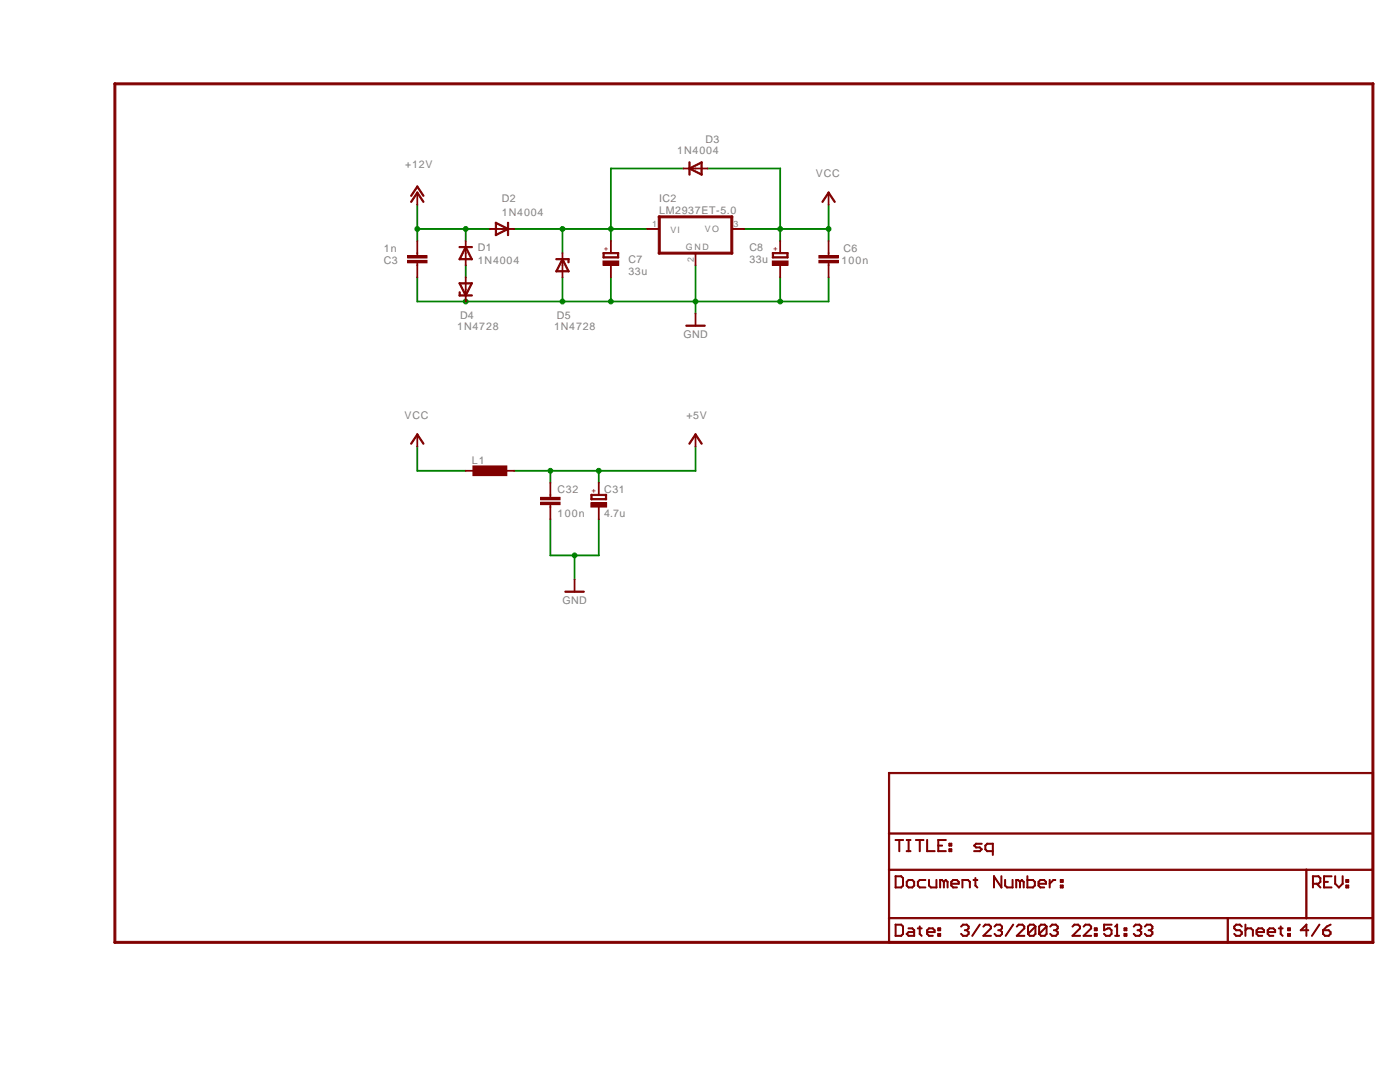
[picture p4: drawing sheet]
<svg xmlns="http://www.w3.org/2000/svg" width="279mm" height="216mm" viewBox="0 0 279 216" stroke-linecap="round" stroke-linejoin="round" font-family="sans-serif">
<defs><g id="words">
<g font-size="2.1" fill="#808080">
<text x="140.8" y="28.6">D3</text>
<text x="80.9" y="33.6">+12V</text>
<text x="135.2" y="30.8">1N4004</text>
<text x="162.8" y="35.4">VCC</text>
<text x="100.2" y="40.4">D2</text>
<text x="131.6" y="40.3">IC2</text>
<text x="100.2" y="43.1">1N4004</text>
<text x="131.6" y="42.7">LM2937ET-5.0</text>
<text x="76.6" y="52.6">C3</text>
<text x="76.6" y="50.2">1n</text>
<text x="95.4" y="50.1">D1</text>
<text x="95.4" y="52.7">1N4004</text>
<text x="125.4" y="52.5">C7</text>
<text x="149.6" y="50.1">C8</text>
<text x="149.6" y="52.5">33u</text>
<text x="167.9" y="52.6">100n</text>
<text x="168.3" y="50.2">C6</text>
<text x="125.4" y="54.9">33u</text>
<text x="91.2" y="65.8">1N4728</text>
<text x="91.8" y="63.7">D4</text>
<text x="110.6" y="65.8">1N4728</text>
<text x="111.1" y="63.7">D5</text>
<text x="136.4" y="67.4">GND</text>
<text x="80.8" y="83.6">VCC</text>
<text x="137" y="83.6">+5V</text>
<text x="94.1" y="92.5">L1</text>
<text x="111.3" y="98.4">C32</text>
<text x="120.6" y="98.3">C31</text>
<text x="111.3" y="103.2">100n</text>
<text x="120.6" y="103.1">4.7u</text>
<text x="112.3" y="120.5">GND</text>
</g>
<g font-size="1.8" fill="#808080">
<text x="130.2" y="45.3">1</text>
<text x="133.8" y="46.4">VI</text>
<text x="140.7" y="46.4">V O</text>
<text x="146.4" y="45.3">3</text>
<text x="136.9" y="49.8">G N D</text>
<text x="138.5" y="52.3" transform="rotate(-90 138.5 52.3)">2</text>
</g>
<g font-size="1.4" fill="#800000">
<text x="121.4" y="50.1" transform="rotate(-90 121.4 50.1)">+</text>
<text x="155.2" y="50.1" transform="rotate(-90 155.2 50.1)">+</text>
<text x="118.9" y="98.4" transform="rotate(-90 118.9 98.4)">+</text>
</g>
</g></defs>
<path d="M138.8 60.1h.1l-.1 2.5h-.1z" fill-rule="evenodd" fill="#008000"/>
<path d="M138.7 60.1h.2l-.1 2.5h-.1z" fill="none" stroke="#008000" stroke-width=".2"/>
<path d="M121.8 60.1h17l.1 .1h-17z" fill-rule="evenodd" fill="#008000"/>
<path d="M121.8 60.1h17l.1 .1h-17z" fill="none" stroke="#008000" stroke-width=".2"/>
<path d="M121.8 55.3h.2l-.1 4.9h-.1z" fill-rule="evenodd" fill="#008000"/>
<path d="M121.8 55.3h.2l-.1 4.9h-.1z" fill="none" stroke="#008000" stroke-width=".2"/>
<path d="M138.8 52.8l.1 .1-.1 7.3h-.1z" fill-rule="evenodd" fill="#008000"/>
<path d="M138.8 52.8l.1 .1-.1 7.3h-.1z" fill="none" stroke="#008000" stroke-width=".2"/>
<circle cx="138.8" cy="60.2" r=".48" fill="#008000"/>
<circle cx="138.8" cy="60.2" r=".48" fill="none" stroke="#008000" stroke-width=".2"/>
<path d="M138.8 60.1h16.9l.1 .1h-17z" fill-rule="evenodd" fill="#008000"/>
<path d="M138.7 60.1h17l.1 .1h-17z" fill="none" stroke="#008000" stroke-width=".2"/>
<path d="M155.7 55.3h.1l-.1 4.9h-.1z" fill-rule="evenodd" fill="#008000"/>
<path d="M155.7 55.3h.1l-.1 4.9h-.1z" fill="none" stroke="#008000" stroke-width=".2"/>
<path d="M155.7 60.1h9.7v.1h-9.7z" fill-rule="evenodd" fill="#008000"/>
<path d="M155.6 60.1h9.8v.1h-9.7z" fill="none" stroke="#008000" stroke-width=".2"/>
<path d="M165.3 55.3h.1v4.9h-.1z" fill-rule="evenodd" fill="#008000"/>
<path d="M165.3 55.3h.1v4.9h-.1z" fill="none" stroke="#008000" stroke-width=".2"/>
<circle cx="155.7" cy="60.2" r=".48" fill="#008000"/>
<circle cx="155.7" cy="60.2" r=".48" fill="none" stroke="#008000" stroke-width=".2"/>
<path d="M92.9 60.1h19.4v.1h-19.4z" fill-rule="evenodd" fill="#008000"/>
<path d="M92.9 60.1h19.4v.1h-19.4z" fill="none" stroke="#008000" stroke-width=".2"/>
<path d="M112.2 60.1h9.7l.1 .1h-9.8z" fill-rule="evenodd" fill="#008000"/>
<path d="M112.2 60.1h9.7l.1 .1h-9.8z" fill="none" stroke="#008000" stroke-width=".2"/>
<circle cx="121.9" cy="60.2" r=".48" fill="#008000"/>
<circle cx="121.9" cy="60.2" r=".48" fill="none" stroke="#008000" stroke-width=".2"/>
<path d="M83.2 60.1h9.8v.1h-9.7z" fill-rule="evenodd" fill="#008000"/>
<path d="M83.2 60.1h9.8v.1h-9.7z" fill="none" stroke="#008000" stroke-width=".2"/>
<circle cx="92.9" cy="60.2" r=".48" fill="#008000"/>
<circle cx="92.9" cy="60.2" r=".48" fill="none" stroke="#008000" stroke-width=".2"/>
<path d="M83.2 55.3h.2l-.1 4.9h-.1z" fill-rule="evenodd" fill="#008000"/>
<path d="M83.2 55.3h.2l-.1 4.9h-.1z" fill="none" stroke="#008000" stroke-width=".2"/>
<path d="M112.2 55.3h.1v4.9h-.1z" fill-rule="evenodd" fill="#008000"/>
<path d="M112.2 55.3h.1v4.9h-.1z" fill="none" stroke="#008000" stroke-width=".2"/>
<circle cx="112.3" cy="60.2" r=".48" fill="#008000"/>
<circle cx="112.3" cy="60.2" r=".48" fill="none" stroke="#008000" stroke-width=".2"/>
<path d="M114.6 110.8h.1v4.9h-.1z" fill-rule="evenodd" fill="#008000"/>
<path d="M114.6 110.8h.1v4.9h-.1z" fill="none" stroke="#008000" stroke-width=".2"/>
<path d="M119.5 103.5l.1 .1-.1 7.3h-.1z" fill-rule="evenodd" fill="#008000"/>
<path d="M119.5 103.5l.1 .1-.1 7.3h-.1z" fill="none" stroke="#008000" stroke-width=".2"/>
<path d="M114.6 110.8h4.9l.1 .1h-5z" fill-rule="evenodd" fill="#008000"/>
<path d="M114.6 110.8h4.9l.1 .1h-5z" fill="none" stroke="#008000" stroke-width=".2"/>
<path d="M109.8 110.8h4.9v.1h-4.9z" fill-rule="evenodd" fill="#008000"/>
<path d="M109.8 110.8h4.9v.1h-4.9z" fill="none" stroke="#008000" stroke-width=".2"/>
<path d="M109.8 103.6h.1v7.3h-.1z" fill-rule="evenodd" fill="#008000"/>
<path d="M109.8 103.6h.1v7.3h-.1z" fill="none" stroke="#008000" stroke-width=".2"/>
<circle cx="114.7" cy="110.8" r=".48" fill="#008000"/>
<circle cx="114.7" cy="110.8" r=".48" fill="none" stroke="#008000" stroke-width=".2"/>
<path d="M165.3 45.6l.1 .1v2.5l-.1-.1z" fill-rule="evenodd" fill="#008000"/>
<path d="M165.3 45.7h.1v2.5l-.1-.1z" fill="none" stroke="#008000" stroke-width=".2"/>
<path d="M165.3 40.8h.1v5l-.1-.1z" fill-rule="evenodd" fill="#008000"/>
<path d="M165.3 40.8h.1v5l-.1-.1z" fill="none" stroke="#008000" stroke-width=".2"/>
<path d="M155.7 45.6h9.7v.1l-9.7 .1z" fill-rule="evenodd" fill="#008000"/>
<path d="M155.7 45.6h9.7v.1l-9.7 .1z" fill="none" stroke="#008000" stroke-width=".2"/>
<path d="M148.4 45.6h7.3l.1 .1-7.4 .1z" fill-rule="evenodd" fill="#008000"/>
<path d="M148.4 45.6h7.3l.1 .1-7.4 .1z" fill="none" stroke="#008000" stroke-width=".2"/>
<circle cx="165.4" cy="45.7" r=".48" fill="#008000"/>
<circle cx="165.4" cy="45.7" r=".48" fill="none" stroke="#008000" stroke-width=".2"/>
<path d="M155.7 45.6l.1 .1-.1 2.5-.1-.1z" fill-rule="evenodd" fill="#008000"/>
<path d="M155.7 45.6l.1 .1-.1 2.5-.1-.1z" fill="none" stroke="#008000" stroke-width=".2"/>
<circle cx="155.7" cy="45.7" r=".48" fill="#008000"/>
<circle cx="155.7" cy="45.7" r=".48" fill="none" stroke="#008000" stroke-width=".2"/>
<path d="M155.7 33.5l.1 .1-.1 12.2-.1-.1z" fill-rule="evenodd" fill="#008000"/>
<path d="M155.7 33.5l.1 .1-.1 12.2-.1-.1z" fill="none" stroke="#008000" stroke-width=".2"/>
<path d="M141.2 33.5h14.5l.1 .2h-14.6z" fill-rule="evenodd" fill="#008000"/>
<path d="M141.2 33.5h14.5l.1 .2h-14.6z" fill="none" stroke="#008000" stroke-width=".2"/>
<path d="M83.2 93.9h9.8v.1h-9.7z" fill-rule="evenodd" fill="#008000"/>
<path d="M83.2 93.9h9.8v.1h-9.7z" fill="none" stroke="#008000" stroke-width=".2"/>
<path d="M83.2 89.1h.2l-.1 4.9h-.1z" fill-rule="evenodd" fill="#008000"/>
<path d="M83.2 89.1h.2l-.1 4.9h-.1z" fill="none" stroke="#008000" stroke-width=".2"/>
<path d="M121.8 33.6l14.6-.1 .1 .2h-14.6z" fill-rule="evenodd" fill="#008000"/>
<path d="M121.8 33.6l14.6-.1 .1 .2h-14.6z" fill="none" stroke="#008000" stroke-width=".2"/>
<path d="M121.8 45.7l7.4-.1v.1l-7.3 .1z" fill-rule="evenodd" fill="#008000"/>
<path d="M121.8 45.7l7.4-.1v.1l-7.3 .1z" fill="none" stroke="#008000" stroke-width=".2"/>
<path d="M112.2 45.7l9.7-.1 .1 .1-9.8 .1z" fill-rule="evenodd" fill="#008000"/>
<path d="M112.2 45.7l9.7-.1 .1 .1-9.8 .1z" fill="none" stroke="#008000" stroke-width=".2"/>
<path d="M102.5 45.7l9.8-.1v.1l-9.7 .1z" fill-rule="evenodd" fill="#008000"/>
<path d="M102.5 45.7l9.8-.1v.1l-9.7 .1z" fill="none" stroke="#008000" stroke-width=".2"/>
<path d="M112.2 45.7h.1v4.9l-.1-.1z" fill-rule="evenodd" fill="#008000"/>
<path d="M112.2 45.7h.1v4.9l-.1-.1z" fill="none" stroke="#008000" stroke-width=".2"/>
<circle cx="112.3" cy="45.7" r=".48" fill="#008000"/>
<circle cx="112.3" cy="45.7" r=".48" fill="none" stroke="#008000" stroke-width=".2"/>
<path d="M121.8 45.7h.2l-.1 2.5-.1-.1z" fill-rule="evenodd" fill="#008000"/>
<path d="M121.8 45.7h.2l-.1 2.5-.1-.1z" fill="none" stroke="#008000" stroke-width=".2"/>
<circle cx="121.9" cy="45.7" r=".48" fill="#008000"/>
<circle cx="121.9" cy="45.7" r=".48" fill="none" stroke="#008000" stroke-width=".2"/>
<path d="M121.8 33.6h.2l-.1 12.2-.1-.1z" fill-rule="evenodd" fill="#008000"/>
<path d="M121.8 33.6h.2l-.1 12.2-.1-.1z" fill="none" stroke="#008000" stroke-width=".2"/>
<path d="M92.9 52.9h.1v2.5h-.1z" fill-rule="evenodd" fill="#008000"/>
<path d="M92.9 52.9h.1v2.5h-.1z" fill="none" stroke="#008000" stroke-width=".2"/>
<path d="M92.9 45.7l4.9-.1v.1l-4.9 .1z" fill-rule="evenodd" fill="#008000"/>
<path d="M92.9 45.7l4.9-.1v.1l-4.9 .1z" fill="none" stroke="#008000" stroke-width=".2"/>
<path d="M92.9 45.7h.1v2.5l-.1-.1z" fill-rule="evenodd" fill="#008000"/>
<path d="M92.9 45.7h.1v2.5l-.1-.1z" fill="none" stroke="#008000" stroke-width=".2"/>
<path d="M83.2 45.7l9.8-.1v.1l-9.7 .1z" fill-rule="evenodd" fill="#008000"/>
<path d="M83.2 45.7l9.8-.1v.1l-9.7 .1z" fill="none" stroke="#008000" stroke-width=".2"/>
<circle cx="92.9" cy="45.7" r=".48" fill="#008000"/>
<circle cx="92.9" cy="45.7" r=".48" fill="none" stroke="#008000" stroke-width=".2"/>
<path d="M83.2 45.7h.2l-.1 2.5-.1-.1z" fill-rule="evenodd" fill="#008000"/>
<path d="M83.2 45.7h.2l-.1 2.5-.1-.1z" fill="none" stroke="#008000" stroke-width=".2"/>
<path d="M83.2 40.8h.2l-.1 5-.1-.1z" fill-rule="evenodd" fill="#008000"/>
<path d="M83.2 40.8h.2l-.1 5-.1-.1z" fill="none" stroke="#008000" stroke-width=".2"/>
<circle cx="83.3" cy="45.7" r=".48" fill="#008000"/>
<circle cx="83.3" cy="45.7" r=".48" fill="none" stroke="#008000" stroke-width=".2"/>
<path d="M138.8 89l.1 .1-.1 4.9h-.1z" fill-rule="evenodd" fill="#008000"/>
<path d="M138.8 89l.1 .1-.1 4.9h-.1z" fill="none" stroke="#008000" stroke-width=".2"/>
<path d="M119.5 93.9h.1l-.1 2.5h-.1z" fill-rule="evenodd" fill="#008000"/>
<path d="M119.5 93.9h.1l-.1 2.5h-.1z" fill="none" stroke="#008000" stroke-width=".2"/>
<path d="M109.8 93.9h9.7l.1 .1h-9.8z" fill-rule="evenodd" fill="#008000"/>
<path d="M109.8 93.9h9.7l.1 .1h-9.8z" fill="none" stroke="#008000" stroke-width=".2"/>
<path d="M102.5 93.9h7.4v.1h-7.3z" fill-rule="evenodd" fill="#008000"/>
<path d="M102.5 93.9h7.4v.1h-7.3z" fill="none" stroke="#008000" stroke-width=".2"/>
<path d="M109.8 93.9h.1v2.5h-.1z" fill-rule="evenodd" fill="#008000"/>
<path d="M109.8 93.9h.1v2.5h-.1z" fill="none" stroke="#008000" stroke-width=".2"/>
<circle cx="109.8" cy="93.9" r=".48" fill="#008000"/>
<circle cx="109.8" cy="93.9" r=".48" fill="none" stroke="#008000" stroke-width=".2"/>
<path d="M119.5 93.9h19.3l.1 .1h-19.4z" fill-rule="evenodd" fill="#008000"/>
<path d="M119.5 93.9h19.3l.1 .1h-19.4z" fill="none" stroke="#008000" stroke-width=".2"/>
<circle cx="119.5" cy="93.9" r=".48" fill="#008000"/>
<circle cx="119.5" cy="93.9" r=".48" fill="none" stroke="#008000" stroke-width=".2"/>
<path d="M129.1 45.7l2.5-.1v.1l-2.5 .1z" fill-rule="evenodd" fill="#800000"/>
<path d="M129.1 45.7l2.5-.1v.1l-2.5 .1z" fill="none" stroke="#800000" stroke-width=".2"/>
<path d="M138.8 50.4l.1 .1-.1 2.5h-.1z" fill-rule="evenodd" fill="#800000"/>
<path d="M138.8 50.4l.1 .1-.1 2.5h-.1z" fill="none" stroke="#800000" stroke-width=".2"/>
<path d="M146 45.6h2.5v.1l-2.5 .1z" fill-rule="evenodd" fill="#800000"/>
<path d="M146 45.6h2.5v.1l-2.5 .1z" fill="none" stroke="#800000" stroke-width=".2"/>
<path d="M131.4 50.4l.1-.1h14.6l.1 .3-.1 .1h-14.6z" fill-rule="evenodd" fill="#800000"/>
<path d="M131.4 50.4l.1-.1h14.6l.1 .3-.1 .1h-14.6z" fill="none" stroke="#800000" stroke-width=".2"/>
<path d="M145.9 43.2l.1-.1 .2 .1v7.4l-.1 .1-.2-.1z" fill-rule="evenodd" fill="#800000"/>
<path d="M146 43.1l.2 .1v7.4l-.1 .1-.2-.1v-7.4z" fill="none" stroke="#800000" stroke-width=".2"/>
<path d="M131.4 43.2l.1-.1h14.6l.1 .3-.1 .1h-14.6z" fill-rule="evenodd" fill="#800000"/>
<path d="M131.4 43.2l.1-.1h14.6l.1 .3-.1 .1h-14.6z" fill="none" stroke="#800000" stroke-width=".2"/>
<path d="M131.4 43.2l.1-.1 .3 .1v7.4l-.2 .1-.2-.1z" fill-rule="evenodd" fill="#800000"/>
<path d="M131.4 43.2l.1-.1 .3 .1v7.4l-.2 .1-.2-.1z" fill="none" stroke="#800000" stroke-width=".2"/>
<path d="M273.8 16.7l.1-.2 .3 .2v171.4l-.1 .1-.3-.1z" fill-rule="evenodd" fill="#800000"/>
<path d="M273.9 16.5l.3 .2v171.4l-.1 .1-.3-.1v-171.4z" fill="none" stroke="#800000" stroke-width=".2"/>
<path d="M22.7 16.7l.2-.2h251.2l.1 .3-.1 .1h-251.2z" fill-rule="evenodd" fill="#800000"/>
<path d="M22.7 16.7l.2-.2h251.2l.1 .3-.1 .1h-251.2z" fill="none" stroke="#800000" stroke-width=".2"/>
<path d="M22.7 16.7l.2-.2 .2 .2v171.4l-.1 .1-.3-.1z" fill-rule="evenodd" fill="#800000"/>
<path d="M22.7 16.7l.2-.2 .2 .2v171.4l-.1 .1-.3-.1z" fill="none" stroke="#800000" stroke-width=".2"/>
<path d="M22.9 187.8h251.2l.1 .3-.1 .1h-251.2l-.2-.1z" fill-rule="evenodd" fill="#800000"/>
<path d="M22.9 187.8h251.2l.1 .3-.1 .1h-251.2l-.2-.1z" fill="none" stroke="#800000" stroke-width=".2"/>
<path d="M177.3 188l67.8-.1v.2l-67.7 .1z" fill-rule="evenodd" fill="#800000"/>
<path d="M177.4 187.9h67.7v.2l-67.7 .1z" fill="none" stroke="#800000" stroke-width=".2"/>
<path d="M260.7 173.4h13.3l.1 .2-13.4 .1z" fill-rule="evenodd" fill="#800000"/>
<path d="M260.7 173.4h13.3l.1 .2-13.4 .1z" fill="none" stroke="#800000" stroke-width=".2"/>
<path d="M177.3 183.2h.3l-.1 5-.2-.1z" fill-rule="evenodd" fill="#800000"/>
<path d="M177.4 183.1l.2 .1-.1 5-.2-.1z" fill="none" stroke="#800000" stroke-width=".2"/>
<path d="M178.6 184.5h.2v2.3h-.2z" fill-rule="evenodd" fill="#800000"/>
<path d="M178.6 184.5h.2v2.3h-.2z" fill="none" stroke="#800000" stroke-width=".2"/>
<path d="M178.6 186.7l1.3-.1v.2h-1.2z" fill-rule="evenodd" fill="#800000"/>
<path d="M178.6 186.7l1.3-.1v.2h-1.2z" fill="none" stroke="#800000" stroke-width=".2"/>
<path d="M179.8 186.7l.4-.4h.1l-.4 .5z" fill-rule="evenodd" fill="#800000"/>
<path d="M179.8 186.7l.4-.4h.1l-.4 .5z" fill="none" stroke="#800000" stroke-width=".2"/>
<path d="M180.1 184.8h.2v1.7l-.2-.1z" fill-rule="evenodd" fill="#800000"/>
<path d="M180.1 184.8h.2v1.7l-.2-.1z" fill="none" stroke="#800000" stroke-width=".2"/>
<path d="M179.8 184.5l.1-.1 .4 .5-.1 .1z" fill-rule="evenodd" fill="#800000"/>
<path d="M179.8 184.5l.1-.1 .4 .5-.1 .1z" fill="none" stroke="#800000" stroke-width=".2"/>
<path d="M178.6 184.5l1.3-.1v.1l-1.2 .1z" fill-rule="evenodd" fill="#800000"/>
<path d="M178.6 184.5l1.3-.1v.1l-1.2 .1z" fill="none" stroke="#800000" stroke-width=".2"/>
<path d="M181.2 185.2h.9l.1 .1h-.9z" fill-rule="evenodd" fill="#800000"/>
<path d="M181.2 185.2h.9l.1 .1h-.9z" fill="none" stroke="#800000" stroke-width=".2"/>
<path d="M182 185.2h.1l.4 .5h-.1z" fill-rule="evenodd" fill="#800000"/>
<path d="M182 185.2h.1l.4 .5h-.1z" fill="none" stroke="#800000" stroke-width=".2"/>
<path d="M182.4 185.5l.1 .1v1.2h-.2z" fill-rule="evenodd" fill="#800000"/>
<path d="M182.4 185.5l.1 .1v1.2h-.2z" fill="none" stroke="#800000" stroke-width=".2"/>
<path d="M181.2 186.7l1.3-.1v.2h-1.2z" fill-rule="evenodd" fill="#800000"/>
<path d="M181.2 186.7l1.3-.1v.2h-1.2z" fill="none" stroke="#800000" stroke-width=".2"/>
<path d="M180.9 186.3l.5 .4v.1l-.5-.4z" fill-rule="evenodd" fill="#800000"/>
<path d="M180.9 186.3l.5 .4v.1l-.5-.4z" fill="none" stroke="#800000" stroke-width=".2"/>
<path d="M181.3 185.9l.1 .1-.5 .5v-.2z" fill-rule="evenodd" fill="#800000"/>
<path d="M181.3 185.9l.1 .1-.5 .5v-.2z" fill="none" stroke="#800000" stroke-width=".2"/>
<path d="M181.2 185.9h1.3v.1l-1.2 .1z" fill-rule="evenodd" fill="#800000"/>
<path d="M181.2 185.9h1.3v.1l-1.2 .1z" fill="none" stroke="#800000" stroke-width=".2"/>
<path d="M183.5 184.8h.1v1.7l-.1-.1z" fill-rule="evenodd" fill="#800000"/>
<path d="M183.5 184.8h.1v1.7l-.1-.1z" fill="none" stroke="#800000" stroke-width=".2"/>
<path d="M183.5 186.3h.1l.4 .5h-.1z" fill-rule="evenodd" fill="#800000"/>
<path d="M183.5 186.3h.1l.4 .5h-.1z" fill="none" stroke="#800000" stroke-width=".2"/>
<path d="M183.1 185.2h.9v.1h-.9z" fill-rule="evenodd" fill="#800000"/>
<path d="M183.1 185.2h.9v.1h-.9z" fill="none" stroke="#800000" stroke-width=".2"/>
<path d="M185.3 186.7l.9-.1v.2h-.8z" fill-rule="evenodd" fill="#800000"/>
<path d="M185.3 186.7l.9-.1v.2h-.8z" fill="none" stroke="#800000" stroke-width=".2"/>
<path d="M184.9 186.3h.2l.4 .5h-.1z" fill-rule="evenodd" fill="#800000"/>
<path d="M184.9 186.3h.2l.4 .5h-.1z" fill="none" stroke="#800000" stroke-width=".2"/>
<path d="M184.9 185.6h.2v.9l-.2-.1z" fill-rule="evenodd" fill="#800000"/>
<path d="M184.9 185.6h.2v.9l-.2-.1z" fill="none" stroke="#800000" stroke-width=".2"/>
<path d="M184.9 185.6l.5-.4h.1l-.4 .5z" fill-rule="evenodd" fill="#800000"/>
<path d="M184.9 185.6l.5-.4h.1l-.4 .5z" fill="none" stroke="#800000" stroke-width=".2"/>
<path d="M185.3 185.2h.9v.1h-.8z" fill-rule="evenodd" fill="#800000"/>
<path d="M185.3 185.2h.9v.1h-.8z" fill="none" stroke="#800000" stroke-width=".2"/>
<path d="M186.1 185.2l.5 .4v.1l-.6-.4z" fill-rule="evenodd" fill="#800000"/>
<path d="M186.1 185.2l.5 .4v.1l-.6-.4z" fill="none" stroke="#800000" stroke-width=".2"/>
<path d="M186.4 185.6h.2v.5l-.2-.1z" fill-rule="evenodd" fill="#800000"/>
<path d="M186.4 185.6h.2v.5l-.2-.1z" fill="none" stroke="#800000" stroke-width=".2"/>
<path d="M184.9 185.9h1.7v.1l-1.6 .1z" fill-rule="evenodd" fill="#800000"/>
<path d="M184.9 185.9h1.7v.1l-1.6 .1z" fill="none" stroke="#800000" stroke-width=".2"/>
<path d="M187.2 185.2h.5v.1h-.5z" fill-rule="evenodd" fill="#800000"/>
<path d="M187.2 185.2h.5v.1h-.5z" fill="none" stroke="#800000" stroke-width=".2"/>
<path d="M187.6 185.2h.1v.5h-.2z" fill-rule="evenodd" fill="#800000"/>
<path d="M187.6 185.2h.1v.5h-.2z" fill="none" stroke="#800000" stroke-width=".2"/>
<path d="M187.2 185.6l.5-.1v.2h-.5z" fill-rule="evenodd" fill="#800000"/>
<path d="M187.2 185.6l.5-.1v.2h-.5z" fill="none" stroke="#800000" stroke-width=".2"/>
<path d="M187.2 185.2h.2l-.1 .5h-.1z" fill-rule="evenodd" fill="#800000"/>
<path d="M187.2 185.2h.2l-.1 .5h-.1z" fill="none" stroke="#800000" stroke-width=".2"/>
<path d="M187.2 186.3h.5v.1l-.5 .1z" fill-rule="evenodd" fill="#800000"/>
<path d="M187.2 186.3h.5v.1l-.5 .1z" fill="none" stroke="#800000" stroke-width=".2"/>
<path d="M187.6 186.3h.1v.5h-.2z" fill-rule="evenodd" fill="#800000"/>
<path d="M187.6 186.3h.1v.5h-.2z" fill="none" stroke="#800000" stroke-width=".2"/>
<path d="M187.2 186.7l.5-.1v.2h-.5z" fill-rule="evenodd" fill="#800000"/>
<path d="M187.2 186.7l.5-.1v.2h-.5z" fill="none" stroke="#800000" stroke-width=".2"/>
<path d="M187.2 186.3h.2l-.1 .5h-.1z" fill-rule="evenodd" fill="#800000"/>
<path d="M187.2 186.3h.2l-.1 .5h-.1z" fill="none" stroke="#800000" stroke-width=".2"/>
<path d="M192.1 184.4l.2 .1-.5 .5-.1-.2z" fill-rule="evenodd" fill="#800000"/>
<path d="M192.1 184.4l.2 .1-.5 .5-.1-.2z" fill="none" stroke="#800000" stroke-width=".2"/>
<path d="M192.2 184.4h.8v.1l-.8 .1z" fill-rule="evenodd" fill="#800000"/>
<path d="M192.1 184.5l.9-.1v.1l-.8 .1z" fill="none" stroke="#800000" stroke-width=".2"/>
<path d="M192.8 184.5l.2-.1 .4 .5-.1 .1z" fill-rule="evenodd" fill="#800000"/>
<path d="M192.8 184.5l.2-.1 .4 .5-.1 .1z" fill="none" stroke="#800000" stroke-width=".2"/>
<path d="M193.3 184.8h.1l-.1 .5h-.1z" fill-rule="evenodd" fill="#800000"/>
<path d="M193.3 184.8h.1l-.1 .5h-.1z" fill="none" stroke="#800000" stroke-width=".2"/>
<path d="M193.3 185.2l.1 .1-.5 .4-.1-.1z" fill-rule="evenodd" fill="#800000"/>
<path d="M193.3 185.2l.1 .1-.5 .4-.1-.1z" fill="none" stroke="#800000" stroke-width=".2"/>
<path d="M192.5 185.6l.5-.1v.2h-.5z" fill-rule="evenodd" fill="#800000"/>
<path d="M192.5 185.6l.5-.1v.2h-.5z" fill="none" stroke="#800000" stroke-width=".2"/>
<path d="M192.8 185.6l.2-.1 .4 .5-.1 .1z" fill-rule="evenodd" fill="#800000"/>
<path d="M192.8 185.6l.2-.1 .4 .5-.1 .1z" fill="none" stroke="#800000" stroke-width=".2"/>
<path d="M193.3 185.9h.1l-.1 .6-.1-.1z" fill-rule="evenodd" fill="#800000"/>
<path d="M193.3 185.9h.1l-.1 .6-.1-.1z" fill="none" stroke="#800000" stroke-width=".2"/>
<path d="M192.8 186.7l.5-.4h.1l-.4 .5z" fill-rule="evenodd" fill="#800000"/>
<path d="M193.3 186.3l.1 .1-.5 .4-.1-.1z" fill="none" stroke="#800000" stroke-width=".2"/>
<path d="M192.1 186.7l.9-.1v.2h-.8z" fill-rule="evenodd" fill="#800000"/>
<path d="M192.1 186.7l.9-.1v.2h-.8z" fill="none" stroke="#800000" stroke-width=".2"/>
<path d="M191.8 186.3l.5 .4-.1 .1-.5-.4z" fill-rule="evenodd" fill="#800000"/>
<path d="M191.8 186.3l.5 .4-.1 .1-.5-.4z" fill="none" stroke="#800000" stroke-width=".2"/>
<path d="M195.5 184.4l.1 .1-1.6 2.3-.1-.1z" fill-rule="evenodd" fill="#800000"/>
<path d="M195.5 184.4l.1 .1-1.6 2.3-.1-.1z" fill="none" stroke="#800000" stroke-width=".2"/>
<path d="M196.2 186.7l1.6-.1v.2h-1.6z" fill-rule="evenodd" fill="#800000"/>
<path d="M196.2 186.7l1.6-.1v.2h-1.6z" fill="none" stroke="#800000" stroke-width=".2"/>
<path d="M196.2 186.7l1.5-1.5h.1l-1.5 1.6z" fill-rule="evenodd" fill="#800000"/>
<path d="M196.2 186.7l1.5-1.5h.1l-1.5 1.6z" fill="none" stroke="#800000" stroke-width=".2"/>
<path d="M197.7 184.8h.1v.5h-.1z" fill-rule="evenodd" fill="#800000"/>
<path d="M197.7 184.8h.1v.5h-.1z" fill="none" stroke="#800000" stroke-width=".2"/>
<path d="M197.3 184.4l.5 .4v.2l-.5-.5z" fill-rule="evenodd" fill="#800000"/>
<path d="M197.3 184.5l.1-.1 .4 .5-.1 .1z" fill="none" stroke="#800000" stroke-width=".2"/>
<path d="M196.6 184.4h.8l.1 .1-.9 .1z" fill-rule="evenodd" fill="#800000"/>
<path d="M196.6 184.4h.8l.1 .1-.9 .1z" fill="none" stroke="#800000" stroke-width=".2"/>
<path d="M196.2 184.8l.4-.4 .1 .1-.4 .5z" fill-rule="evenodd" fill="#800000"/>
<path d="M196.6 184.4l.1 .1-.5 .5v-.2z" fill="none" stroke="#800000" stroke-width=".2"/>
<path d="M198.8 184.4l.2 .1-.5 .5-.1-.2z" fill-rule="evenodd" fill="#800000"/>
<path d="M198.8 184.4l.2 .1-.5 .5-.1-.2z" fill="none" stroke="#800000" stroke-width=".2"/>
<path d="M198.8 184.4h.8l.1 .1-.9 .1z" fill-rule="evenodd" fill="#800000"/>
<path d="M198.8 184.5l.8-.1 .1 .1-.9 .1z" fill="none" stroke="#800000" stroke-width=".2"/>
<path d="M199.5 184.5l.1-.1 .5 .5-.2 .1z" fill-rule="evenodd" fill="#800000"/>
<path d="M199.5 184.5l.1-.1 .5 .5-.2 .1z" fill="none" stroke="#800000" stroke-width=".2"/>
<path d="M199.9 184.8h.2l-.1 .5h-.1z" fill-rule="evenodd" fill="#800000"/>
<path d="M199.9 184.8h.2l-.1 .5h-.1z" fill="none" stroke="#800000" stroke-width=".2"/>
<path d="M199.5 185.6l.4-.4h.2l-.5 .5z" fill-rule="evenodd" fill="#800000"/>
<path d="M199.5 185.6l.4-.4h.2l-.5 .5z" fill="none" stroke="#800000" stroke-width=".2"/>
<path d="M199.1 185.6l.5-.1 .1 .2h-.5z" fill-rule="evenodd" fill="#800000"/>
<path d="M199.1 185.6l.5-.1 .1 .2h-.5z" fill="none" stroke="#800000" stroke-width=".2"/>
<path d="M199.5 185.6l.1-.1 .5 .5-.2 .1z" fill-rule="evenodd" fill="#800000"/>
<path d="M199.5 185.6l.1-.1 .5 .5-.2 .1z" fill="none" stroke="#800000" stroke-width=".2"/>
<path d="M199.9 185.9h.2l-.1 .6-.1-.1z" fill-rule="evenodd" fill="#800000"/>
<path d="M199.9 185.9h.2l-.1 .6-.1-.1z" fill="none" stroke="#800000" stroke-width=".2"/>
<path d="M199.5 186.7l.4-.4h.2l-.5 .5z" fill-rule="evenodd" fill="#800000"/>
<path d="M199.5 186.7l.4-.4h.2l-.5 .5z" fill="none" stroke="#800000" stroke-width=".2"/>
<path d="M198.8 186.7l.8-.1 .1 .2h-.9z" fill-rule="evenodd" fill="#800000"/>
<path d="M198.8 186.7l.8-.1 .1 .2h-.9z" fill="none" stroke="#800000" stroke-width=".2"/>
<path d="M198.5 186.3l.5 .4-.1 .1-.5-.4z" fill-rule="evenodd" fill="#800000"/>
<path d="M198.5 186.3l.5 .4-.1 .1-.5-.4z" fill="none" stroke="#800000" stroke-width=".2"/>
<path d="M202.2 184.4l.1 .1-1.6 2.3-.1-.1z" fill-rule="evenodd" fill="#800000"/>
<path d="M202.1 184.4l.2 .1-1.6 2.3-.1-.1z" fill="none" stroke="#800000" stroke-width=".2"/>
<path d="M202.8 186.7l1.7-.1v.2h-1.6z" fill-rule="evenodd" fill="#800000"/>
<path d="M202.8 186.7l1.7-.1v.2h-1.6z" fill="none" stroke="#800000" stroke-width=".2"/>
<path d="M202.8 186.7l1.6-1.5h.1l-1.5 1.6z" fill-rule="evenodd" fill="#800000"/>
<path d="M202.8 186.7l1.6-1.5h.1l-1.5 1.6z" fill="none" stroke="#800000" stroke-width=".2"/>
<path d="M204.3 184.8h.2v.5h-.2z" fill-rule="evenodd" fill="#800000"/>
<path d="M204.3 184.8h.2v.5h-.2z" fill="none" stroke="#800000" stroke-width=".2"/>
<path d="M204 184.4l.5 .4v.2l-.5-.5z" fill-rule="evenodd" fill="#800000"/>
<path d="M204 184.4l.5 .4v.2l-.5-.5z" fill="none" stroke="#800000" stroke-width=".2"/>
<path d="M203.2 184.5l.9-.1v.1l-.8 .1z" fill-rule="evenodd" fill="#800000"/>
<path d="M203.2 184.5l.9-.1v.1l-.8 .1z" fill="none" stroke="#800000" stroke-width=".2"/>
<path d="M202.8 184.8l.5-.4 .1 .1-.4 .5z" fill-rule="evenodd" fill="#800000"/>
<path d="M202.8 184.8l.5-.4 .1 .1-.4 .5z" fill="none" stroke="#800000" stroke-width=".2"/>
<path d="M205.1 184.8h.2l-.1 1.7-.1-.1z" fill-rule="evenodd" fill="#800000"/>
<path d="M205.1 184.8h.2l-.1 1.7-.1-.1z" fill="none" stroke="#800000" stroke-width=".2"/>
<path d="M205.5 184.4l.1 .1-.5 .5v-.2z" fill-rule="evenodd" fill="#800000"/>
<path d="M205.5 184.4l.1 .1-.5 .5v-.2z" fill="none" stroke="#800000" stroke-width=".2"/>
<path d="M205.5 184.4h.8l.1 .1-.9 .1z" fill-rule="evenodd" fill="#800000"/>
<path d="M205.5 184.4h.8l.1 .1-.9 .1z" fill="none" stroke="#800000" stroke-width=".2"/>
<path d="M206.2 184.5l.1-.1 .4 .5-.1 .1z" fill-rule="evenodd" fill="#800000"/>
<path d="M206.2 184.5l.1-.1 .4 .5-.1 .1z" fill="none" stroke="#800000" stroke-width=".2"/>
<path d="M206.5 184.8h.2v1.7l-.2-.1z" fill-rule="evenodd" fill="#800000"/>
<path d="M206.5 184.8h.2v1.7l-.2-.1z" fill="none" stroke="#800000" stroke-width=".2"/>
<path d="M206.2 186.7l.4-.4h.1l-.4 .5z" fill-rule="evenodd" fill="#800000"/>
<path d="M206.2 186.7l.4-.4h.1l-.4 .5z" fill="none" stroke="#800000" stroke-width=".2"/>
<path d="M205.5 186.6h.8l.1 .2h-.9z" fill-rule="evenodd" fill="#800000"/>
<path d="M205.5 186.6h.8l.1 .2h-.9z" fill="none" stroke="#800000" stroke-width=".2"/>
<path d="M205.1 186.3l.5 .4v.1l-.5-.4z" fill-rule="evenodd" fill="#800000"/>
<path d="M205.1 186.3l.5 .4v.1l-.5-.4z" fill="none" stroke="#800000" stroke-width=".2"/>
<path d="M205.1 186.3l1.5-1.5h.1l-1.5 1.7z" fill-rule="evenodd" fill="#800000"/>
<path d="M205.1 186.3l1.5-1.5h.1l-1.5 1.7z" fill="none" stroke="#800000" stroke-width=".2"/>
<path d="M207.3 184.8h.2l-.1 1.7-.1-.1z" fill-rule="evenodd" fill="#800000"/>
<path d="M207.3 184.8h.2l-.1 1.7-.1-.1z" fill="none" stroke="#800000" stroke-width=".2"/>
<path d="M207.3 184.8l.4-.4 .1 .1-.4 .5z" fill-rule="evenodd" fill="#800000"/>
<path d="M207.7 184.4l.1 .1-.5 .5v-.2z" fill="none" stroke="#800000" stroke-width=".2"/>
<path d="M207.7 184.5l.8-.1 .1 .1-.9 .1z" fill-rule="evenodd" fill="#800000"/>
<path d="M207.7 184.5l.8-.1 .1 .1-.9 .1z" fill="none" stroke="#800000" stroke-width=".2"/>
<path d="M208.5 184.4l.5 .4-.1 .2-.5-.5z" fill-rule="evenodd" fill="#800000"/>
<path d="M208.5 184.4l.5 .4-.1 .2-.5-.5z" fill="none" stroke="#800000" stroke-width=".2"/>
<path d="M208.8 184.8h.2l-.1 1.7-.1-.1z" fill-rule="evenodd" fill="#800000"/>
<path d="M208.8 184.8h.2l-.1 1.7-.1-.1z" fill="none" stroke="#800000" stroke-width=".2"/>
<path d="M208.8 186.3l.2 .1-.5 .4-.1-.1z" fill-rule="evenodd" fill="#800000"/>
<path d="M208.8 186.3l.2 .1-.5 .4-.1-.1z" fill="none" stroke="#800000" stroke-width=".2"/>
<path d="M207.7 186.7l.8-.1 .1 .2h-.9z" fill-rule="evenodd" fill="#800000"/>
<path d="M207.7 186.7l.8-.1 .1 .2h-.9z" fill="none" stroke="#800000" stroke-width=".2"/>
<path d="M207.3 186.3l.5 .4v.1l-.5-.4z" fill-rule="evenodd" fill="#800000"/>
<path d="M207.3 186.3l.5 .4v.1l-.5-.4z" fill="none" stroke="#800000" stroke-width=".2"/>
<path d="M207.3 186.3l1.5-1.5h.2l-1.6 1.7z" fill-rule="evenodd" fill="#800000"/>
<path d="M207.3 186.3l1.5-1.5h.2l-1.6 1.7z" fill="none" stroke="#800000" stroke-width=".2"/>
<path d="M209.5 184.8l.4-.4 .2 .1-.5 .5z" fill-rule="evenodd" fill="#800000"/>
<path d="M209.5 184.8l.4-.4 .2 .1-.5 .5z" fill="none" stroke="#800000" stroke-width=".2"/>
<path d="M209.9 184.5l.9-.1v.1l-.9 .1z" fill-rule="evenodd" fill="#800000"/>
<path d="M209.9 184.5l.9-.1v.1l-.9 .1z" fill="none" stroke="#800000" stroke-width=".2"/>
<path d="M210.7 184.4l.5 .4-.1 .2-.5-.5z" fill-rule="evenodd" fill="#800000"/>
<path d="M210.7 184.4l.5 .4-.1 .2-.5-.5z" fill="none" stroke="#800000" stroke-width=".2"/>
<path d="M211 184.8h.2l-.1 .5h-.1z" fill-rule="evenodd" fill="#800000"/>
<path d="M211 184.8h.2l-.1 .5h-.1z" fill="none" stroke="#800000" stroke-width=".2"/>
<path d="M211 185.2l.2 .1-.5 .4-.1-.1z" fill-rule="evenodd" fill="#800000"/>
<path d="M211 185.2l.2 .1-.5 .4-.1-.1z" fill="none" stroke="#800000" stroke-width=".2"/>
<path d="M210.3 185.5h.5v.2h-.5z" fill-rule="evenodd" fill="#800000"/>
<path d="M210.3 185.5h.5v.2h-.5z" fill="none" stroke="#800000" stroke-width=".2"/>
<path d="M210.7 185.5l.5 .4-.1 .2-.5-.4z" fill-rule="evenodd" fill="#800000"/>
<path d="M210.7 185.5l.5 .4-.1 .2-.5-.4z" fill="none" stroke="#800000" stroke-width=".2"/>
<path d="M211 185.9h.2l-.1 .6-.1-.1z" fill-rule="evenodd" fill="#800000"/>
<path d="M211 185.9h.2l-.1 .6-.1-.1z" fill="none" stroke="#800000" stroke-width=".2"/>
<path d="M210.6 186.7l.4-.4h.2l-.4 .5z" fill-rule="evenodd" fill="#800000"/>
<path d="M210.6 186.7l.4-.4h.2l-.4 .5z" fill="none" stroke="#800000" stroke-width=".2"/>
<path d="M209.9 186.7l.9-.1v.2h-.9z" fill-rule="evenodd" fill="#800000"/>
<path d="M209.9 186.7l.9-.1v.2h-.9z" fill="none" stroke="#800000" stroke-width=".2"/>
<path d="M209.5 186.3h.1l.5 .5h-.2z" fill-rule="evenodd" fill="#800000"/>
<path d="M209.5 186.3h.1l.5 .5h-.2z" fill="none" stroke="#800000" stroke-width=".2"/>
<path d="M214 186.6h1.6v.2h-1.6z" fill-rule="evenodd" fill="#800000"/>
<path d="M214 186.6h1.6v.2h-1.6z" fill="none" stroke="#800000" stroke-width=".2"/>
<path d="M214 186.7l1.5-1.5h.1l-1.5 1.6z" fill-rule="evenodd" fill="#800000"/>
<path d="M214 186.7l1.5-1.5h.1l-1.5 1.6z" fill="none" stroke="#800000" stroke-width=".2"/>
<path d="M215.5 184.8h.1v.5h-.2z" fill-rule="evenodd" fill="#800000"/>
<path d="M215.5 184.8h.1v.5h-.2z" fill="none" stroke="#800000" stroke-width=".2"/>
<path d="M215.1 184.5l.1-.1 .4 .5-.1 .1z" fill-rule="evenodd" fill="#800000"/>
<path d="M215.1 184.5l.1-.1 .4 .5-.1 .1z" fill="none" stroke="#800000" stroke-width=".2"/>
<path d="M214.3 184.5l.9-.1 .1 .1-.9 .1z" fill-rule="evenodd" fill="#800000"/>
<path d="M214.3 184.5l.9-.1 .1 .1-.9 .1z" fill="none" stroke="#800000" stroke-width=".2"/>
<path d="M214 184.8l.4-.4 .1 .1-.4 .5z" fill-rule="evenodd" fill="#800000"/>
<path d="M214.4 184.4l.1 .1-.5 .5v-.2z" fill="none" stroke="#800000" stroke-width=".2"/>
<path d="M216.2 186.7l1.6-.1 .1 .2h-1.7z" fill-rule="evenodd" fill="#800000"/>
<path d="M216.2 186.7l1.6-.1 .1 .2h-1.7z" fill="none" stroke="#800000" stroke-width=".2"/>
<path d="M216.2 186.7l1.5-1.5h.2l-1.6 1.6z" fill-rule="evenodd" fill="#800000"/>
<path d="M216.2 186.7l1.5-1.5h.2l-1.6 1.6z" fill="none" stroke="#800000" stroke-width=".2"/>
<path d="M217.7 184.8h.2l-.1 .5h-.1z" fill-rule="evenodd" fill="#800000"/>
<path d="M217.7 184.8h.2l-.1 .5h-.1z" fill="none" stroke="#800000" stroke-width=".2"/>
<path d="M217.3 184.4l.6 .4-.1 .2-.5-.5z" fill-rule="evenodd" fill="#800000"/>
<path d="M217.3 184.4l.6 .4-.1 .2-.5-.5z" fill="none" stroke="#800000" stroke-width=".2"/>
<path d="M216.5 184.5l.9-.1 .1 .1-.9 .1z" fill-rule="evenodd" fill="#800000"/>
<path d="M216.5 184.5l.9-.1 .1 .1-.9 .1z" fill="none" stroke="#800000" stroke-width=".2"/>
<path d="M216.2 184.8l.4-.4 .1 .1-.4 .5z" fill-rule="evenodd" fill="#800000"/>
<path d="M216.2 184.8l.4-.4 .1 .1-.4 .5z" fill="none" stroke="#800000" stroke-width=".2"/>
<path d="M218.4 185.2h.5l.1 .1h-.5z" fill-rule="evenodd" fill="#800000"/>
<path d="M218.4 185.2h.5l.1 .1h-.5z" fill="none" stroke="#800000" stroke-width=".2"/>
<path d="M218.8 185.2h.2l-.1 .5h-.1z" fill-rule="evenodd" fill="#800000"/>
<path d="M218.8 185.2h.2l-.1 .5h-.1z" fill="none" stroke="#800000" stroke-width=".2"/>
<path d="M218.4 185.6l.5-.1 .1 .2h-.5z" fill-rule="evenodd" fill="#800000"/>
<path d="M218.4 185.6l.5-.1 .1 .2h-.5z" fill="none" stroke="#800000" stroke-width=".2"/>
<path d="M218.4 185.2h.2l-.1 .5h-.1z" fill-rule="evenodd" fill="#800000"/>
<path d="M218.4 185.2h.2l-.1 .5h-.1z" fill="none" stroke="#800000" stroke-width=".2"/>
<path d="M218.4 186.3h.5l.1 .1-.5 .1z" fill-rule="evenodd" fill="#800000"/>
<path d="M218.4 186.3h.5l.1 .1-.5 .1z" fill="none" stroke="#800000" stroke-width=".2"/>
<path d="M218.8 186.3h.2l-.1 .5h-.1z" fill-rule="evenodd" fill="#800000"/>
<path d="M218.8 186.3h.2l-.1 .5h-.1z" fill="none" stroke="#800000" stroke-width=".2"/>
<path d="M218.4 186.7l.5-.1 .1 .2h-.5z" fill-rule="evenodd" fill="#800000"/>
<path d="M218.4 186.7l.5-.1 .1 .2h-.5z" fill="none" stroke="#800000" stroke-width=".2"/>
<path d="M218.4 186.3h.2l-.1 .5h-.1z" fill-rule="evenodd" fill="#800000"/>
<path d="M218.4 186.3h.2l-.1 .5h-.1z" fill="none" stroke="#800000" stroke-width=".2"/>
<path d="M220.3 184.5l1.6-.1v.1l-1.6 .1z" fill-rule="evenodd" fill="#800000"/>
<path d="M220.3 184.5l1.6-.1v.1l-1.6 .1z" fill="none" stroke="#800000" stroke-width=".2"/>
<path d="M220.3 184.5h.1v1.2h-.1z" fill-rule="evenodd" fill="#800000"/>
<path d="M220.3 184.5h.1v1.2h-.1z" fill="none" stroke="#800000" stroke-width=".2"/>
<path d="M220.3 185.5l.9-.3-.8 .5z" fill-rule="evenodd" fill="#800000"/>
<path d="M220.3 185.5l.9-.3-.8 .5z" fill="none" stroke="#800000" stroke-width=".2"/>
<path d="M221 185.2h.5l.1 .1h-.6z" fill-rule="evenodd" fill="#800000"/>
<path d="M221 185.2h.5l.1 .1h-.6z" fill="none" stroke="#800000" stroke-width=".2"/>
<path d="M221.4 185.2h.1l.4 .5h-.1z" fill-rule="evenodd" fill="#800000"/>
<path d="M221.4 185.2h.1l.4 .5h-.1z" fill="none" stroke="#800000" stroke-width=".2"/>
<path d="M221.7 185.6h.2v.9l-.2-.1z" fill-rule="evenodd" fill="#800000"/>
<path d="M221.7 185.6h.2v.9l-.2-.1z" fill="none" stroke="#800000" stroke-width=".2"/>
<path d="M221.4 186.7l.4-.4h.1l-.4 .5z" fill-rule="evenodd" fill="#800000"/>
<path d="M221.4 186.7l.4-.4h.1l-.4 .5z" fill="none" stroke="#800000" stroke-width=".2"/>
<path d="M220.7 186.6h.8l.1 .2h-.9z" fill-rule="evenodd" fill="#800000"/>
<path d="M220.7 186.6h.8l.1 .2h-.9z" fill="none" stroke="#800000" stroke-width=".2"/>
<path d="M220.3 186.3h.1l.4 .5h-.1z" fill-rule="evenodd" fill="#800000"/>
<path d="M220.3 186.3h.1l.4 .5h-.1z" fill="none" stroke="#800000" stroke-width=".2"/>
<path d="M222.5 184.8l.4-.4 .1 .1-.4 .5z" fill-rule="evenodd" fill="#800000"/>
<path d="M222.9 184.4l.1 .1-.5 .5v-.2z" fill="none" stroke="#800000" stroke-width=".2"/>
<path d="M222.8 184.5h.2v2.3h-.2z" fill-rule="evenodd" fill="#800000"/>
<path d="M222.8 184.5h.2v2.3h-.2z" fill="none" stroke="#800000" stroke-width=".2"/>
<path d="M222.5 186.6h.9v.2h-.9z" fill-rule="evenodd" fill="#800000"/>
<path d="M222.5 186.6h.9v.2h-.9z" fill="none" stroke="#800000" stroke-width=".2"/>
<path d="M224.4 185.2h.4l.1 .1h-.5z" fill-rule="evenodd" fill="#800000"/>
<path d="M224.4 185.2h.4l.1 .1h-.5z" fill="none" stroke="#800000" stroke-width=".2"/>
<path d="M224.7 185.2h.2l-.1 .5h-.1z" fill-rule="evenodd" fill="#800000"/>
<path d="M224.7 185.2h.2l-.1 .5h-.1z" fill="none" stroke="#800000" stroke-width=".2"/>
<path d="M224.4 185.5h.4l.1 .2h-.5z" fill-rule="evenodd" fill="#800000"/>
<path d="M224.4 185.5h.4l.1 .2h-.5z" fill="none" stroke="#800000" stroke-width=".2"/>
<path d="M224.4 185.2h.1v.5h-.2z" fill-rule="evenodd" fill="#800000"/>
<path d="M224.4 185.2h.1v.5h-.2z" fill="none" stroke="#800000" stroke-width=".2"/>
<path d="M224.4 186.3h.4l.1 .1-.5 .1z" fill-rule="evenodd" fill="#800000"/>
<path d="M224.4 186.3h.4l.1 .1-.5 .1z" fill="none" stroke="#800000" stroke-width=".2"/>
<path d="M224.7 186.3h.2l-.1 .5h-.1z" fill-rule="evenodd" fill="#800000"/>
<path d="M224.7 186.3h.2l-.1 .5h-.1z" fill="none" stroke="#800000" stroke-width=".2"/>
<path d="M224.4 186.6h.4l.1 .2h-.5z" fill-rule="evenodd" fill="#800000"/>
<path d="M224.4 186.6h.4l.1 .2h-.5z" fill="none" stroke="#800000" stroke-width=".2"/>
<path d="M224.4 186.3h.1v.5h-.2z" fill-rule="evenodd" fill="#800000"/>
<path d="M224.4 186.3h.1v.5h-.2z" fill="none" stroke="#800000" stroke-width=".2"/>
<path d="M226.2 184.8l.4-.4 .1 .1-.4 .5z" fill-rule="evenodd" fill="#800000"/>
<path d="M226.2 184.8l.4-.4 .1 .1-.4 .5z" fill="none" stroke="#800000" stroke-width=".2"/>
<path d="M226.5 184.5l.9-.1 .1 .1-.9 .1z" fill-rule="evenodd" fill="#800000"/>
<path d="M226.5 184.5l.9-.1 .1 .1-.9 .1z" fill="none" stroke="#800000" stroke-width=".2"/>
<path d="M227.3 184.4l.6 .4-.1 .2-.5-.5z" fill-rule="evenodd" fill="#800000"/>
<path d="M227.3 184.4l.6 .4-.1 .2-.5-.5z" fill="none" stroke="#800000" stroke-width=".2"/>
<path d="M227.7 184.8h.2l-.1 .5h-.1z" fill-rule="evenodd" fill="#800000"/>
<path d="M227.7 184.8h.2l-.1 .5h-.1z" fill="none" stroke="#800000" stroke-width=".2"/>
<path d="M227.7 185.2l.2 .1-.6 .4v-.1z" fill-rule="evenodd" fill="#800000"/>
<path d="M227.7 185.2l.2 .1-.6 .4v-.1z" fill="none" stroke="#800000" stroke-width=".2"/>
<path d="M226.9 185.6l.5-.1 .1 .2h-.5z" fill-rule="evenodd" fill="#800000"/>
<path d="M226.9 185.6l.5-.1 .1 .2h-.5z" fill="none" stroke="#800000" stroke-width=".2"/>
<path d="M227.3 185.5l.6 .4-.1 .2-.5-.4z" fill-rule="evenodd" fill="#800000"/>
<path d="M227.3 185.5l.6 .4-.1 .2-.5-.4z" fill="none" stroke="#800000" stroke-width=".2"/>
<path d="M227.7 185.9h.2l-.1 .6-.1-.1z" fill-rule="evenodd" fill="#800000"/>
<path d="M227.7 185.9h.2l-.1 .6-.1-.1z" fill="none" stroke="#800000" stroke-width=".2"/>
<path d="M227.7 186.3l.2 .1-.6 .4v-.1z" fill-rule="evenodd" fill="#800000"/>
<path d="M227.7 186.3l.2 .1-.6 .4v-.1z" fill="none" stroke="#800000" stroke-width=".2"/>
<path d="M226.5 186.7l.9-.1 .1 .2h-.9z" fill-rule="evenodd" fill="#800000"/>
<path d="M226.5 186.7l.9-.1 .1 .2h-.9z" fill="none" stroke="#800000" stroke-width=".2"/>
<path d="M226.2 186.3h.1l.4 .5h-.1z" fill-rule="evenodd" fill="#800000"/>
<path d="M226.2 186.3h.1l.4 .5h-.1z" fill="none" stroke="#800000" stroke-width=".2"/>
<path d="M228.4 184.8l.4-.4 .2 .1-.5 .5z" fill-rule="evenodd" fill="#800000"/>
<path d="M228.4 184.8l.4-.4 .2 .1-.5 .5z" fill="none" stroke="#800000" stroke-width=".2"/>
<path d="M228.8 184.4h.8l.1 .1-.9 .1z" fill-rule="evenodd" fill="#800000"/>
<path d="M228.8 184.4h.8l.1 .1-.9 .1z" fill="none" stroke="#800000" stroke-width=".2"/>
<path d="M229.5 184.5l.1-.1 .5 .5-.2 .1z" fill-rule="evenodd" fill="#800000"/>
<path d="M229.5 184.5l.1-.1 .5 .5-.2 .1z" fill="none" stroke="#800000" stroke-width=".2"/>
<path d="M229.9 184.8h.2l-.1 .5h-.1z" fill-rule="evenodd" fill="#800000"/>
<path d="M229.9 184.8h.2l-.1 .5h-.1z" fill="none" stroke="#800000" stroke-width=".2"/>
<path d="M229.5 185.6l.4-.4h.2l-.5 .5z" fill-rule="evenodd" fill="#800000"/>
<path d="M229.5 185.6l.4-.4h.2l-.5 .5z" fill="none" stroke="#800000" stroke-width=".2"/>
<path d="M229.2 185.5h.4l.1 .2h-.5z" fill-rule="evenodd" fill="#800000"/>
<path d="M229.2 185.5h.4l.1 .2h-.5z" fill="none" stroke="#800000" stroke-width=".2"/>
<path d="M229.5 185.6l.1-.1 .5 .5-.2 .1z" fill-rule="evenodd" fill="#800000"/>
<path d="M229.5 185.6l.1-.1 .5 .5-.2 .1z" fill="none" stroke="#800000" stroke-width=".2"/>
<path d="M229.9 185.9h.2l-.1 .6-.1-.1z" fill-rule="evenodd" fill="#800000"/>
<path d="M229.9 185.9h.2l-.1 .6-.1-.1z" fill="none" stroke="#800000" stroke-width=".2"/>
<path d="M229.5 186.7l.4-.4h.2l-.5 .5z" fill-rule="evenodd" fill="#800000"/>
<path d="M229.5 186.7l.4-.4h.2l-.5 .5z" fill="none" stroke="#800000" stroke-width=".2"/>
<path d="M228.8 186.6h.8l.1 .2h-.9z" fill-rule="evenodd" fill="#800000"/>
<path d="M228.8 186.6h.8l.1 .2h-.9z" fill="none" stroke="#800000" stroke-width=".2"/>
<path d="M228.4 186.3h.1l.5 .5h-.2z" fill-rule="evenodd" fill="#800000"/>
<path d="M228.4 186.3h.1l.5 .5h-.2z" fill="none" stroke="#800000" stroke-width=".2"/>
<path d="M177.3 183.2l67.8-.1v.2h-67.7z" fill-rule="evenodd" fill="#800000"/>
<path d="M177.4 183.1h67.7v.2h-67.7z" fill="none" stroke="#800000" stroke-width=".2"/>
<path d="M177.3 173.5h.3l-.1 9.8h-.2z" fill-rule="evenodd" fill="#800000"/>
<path d="M177.4 173.4l.2 .1-.1 9.8h-.2z" fill="none" stroke="#800000" stroke-width=".2"/>
<path d="M273.9 173.4l.2 .1-.1 9.8h-.1z" fill-rule="evenodd" fill="#800000"/>
<path d="M273.9 173.5h.2l-.1 9.8h-.1z" fill="none" stroke="#800000" stroke-width=".2"/>
<path d="M245 183.1l.1 .1v5l-.2-.1z" fill-rule="evenodd" fill="#800000"/>
<path d="M245 183.1l.1 .1v5l-.2-.1z" fill="none" stroke="#800000" stroke-width=".2"/>
<path d="M245 183.1h15.8v.2h-15.8z" fill-rule="evenodd" fill="#800000"/>
<path d="M245 183.1h15.8v.2h-15.8z" fill="none" stroke="#800000" stroke-width=".2"/>
<path d="M245 187.9h29l.1 .2-29.1 .1z" fill-rule="evenodd" fill="#800000"/>
<path d="M245 187.9h29l.1 .2-29.1 .1z" fill="none" stroke="#800000" stroke-width=".2"/>
<path d="M247.4 184.4l.5 .4v.2l-.6-.5z" fill-rule="evenodd" fill="#800000"/>
<path d="M247.3 184.5l.2-.1 .4 .5-.1 .1z" fill="none" stroke="#800000" stroke-width=".2"/>
<path d="M246.7 184.4h.8v.1l-.8 .1z" fill-rule="evenodd" fill="#800000"/>
<path d="M246.7 184.4h.8v.1l-.8 .1z" fill="none" stroke="#800000" stroke-width=".2"/>
<path d="M246.2 184.8l.5-.4 .1 .1-.4 .5z" fill-rule="evenodd" fill="#800000"/>
<path d="M246.2 184.8l.5-.4 .1 .1-.4 .5z" fill="none" stroke="#800000" stroke-width=".2"/>
<path d="M246.2 184.8h.2v.5h-.2z" fill-rule="evenodd" fill="#800000"/>
<path d="M246.2 184.8h.2v.5h-.2z" fill="none" stroke="#800000" stroke-width=".2"/>
<path d="M246.2 185.2h.2l.4 .5h-.1z" fill-rule="evenodd" fill="#800000"/>
<path d="M246.2 185.2h.2l.4 .5h-.1z" fill="none" stroke="#800000" stroke-width=".2"/>
<path d="M246.7 185.5h.8v.2h-.8z" fill-rule="evenodd" fill="#800000"/>
<path d="M246.7 185.5h.8v.2h-.8z" fill="none" stroke="#800000" stroke-width=".2"/>
<path d="M247.3 185.6l.2-.1 .4 .5-.1 .1z" fill-rule="evenodd" fill="#800000"/>
<path d="M247.3 185.6l.2-.1 .4 .5-.1 .1z" fill="none" stroke="#800000" stroke-width=".2"/>
<path d="M247.7 185.9h.2v.6l-.2-.1z" fill-rule="evenodd" fill="#800000"/>
<path d="M247.7 185.9h.2v.6l-.2-.1z" fill="none" stroke="#800000" stroke-width=".2"/>
<path d="M247.3 186.7l.5-.4h.1l-.4 .5z" fill-rule="evenodd" fill="#800000"/>
<path d="M247.3 186.7l.5-.4h.1l-.4 .5z" fill="none" stroke="#800000" stroke-width=".2"/>
<path d="M246.7 186.6h.8v.2h-.8z" fill-rule="evenodd" fill="#800000"/>
<path d="M246.7 186.6h.8v.2h-.8z" fill="none" stroke="#800000" stroke-width=".2"/>
<path d="M246.2 186.3h.2l.4 .5h-.1z" fill-rule="evenodd" fill="#800000"/>
<path d="M246.2 186.3h.2l.4 .5h-.1z" fill="none" stroke="#800000" stroke-width=".2"/>
<path d="M248.5 184.4l.2 .1-.1 2.3h-.1z" fill-rule="evenodd" fill="#800000"/>
<path d="M248.5 184.4l.2 .1-.1 2.3h-.1z" fill="none" stroke="#800000" stroke-width=".2"/>
<path d="M248.9 185.2l.1 .1-.5 .4v-.1z" fill-rule="evenodd" fill="#800000"/>
<path d="M248.9 185.2l.1 .1-.5 .4v-.1z" fill="none" stroke="#800000" stroke-width=".2"/>
<path d="M248.8 185.2h.9l.1 .1h-.9z" fill-rule="evenodd" fill="#800000"/>
<path d="M248.8 185.2h.9l.1 .1h-.9z" fill="none" stroke="#800000" stroke-width=".2"/>
<path d="M249.6 185.2h.1l.4 .5h-.1z" fill-rule="evenodd" fill="#800000"/>
<path d="M249.6 185.2h.1l.4 .5h-.1z" fill="none" stroke="#800000" stroke-width=".2"/>
<path d="M250 185.5l.1 .1v1.2h-.2z" fill-rule="evenodd" fill="#800000"/>
<path d="M250 185.5l.1 .1v1.2h-.2z" fill="none" stroke="#800000" stroke-width=".2"/>
<path d="M251.1 186.7l.8-.1 .1 .2h-.9z" fill-rule="evenodd" fill="#800000"/>
<path d="M251.1 186.7l.8-.1 .1 .2h-.9z" fill="none" stroke="#800000" stroke-width=".2"/>
<path d="M250.7 186.3l.5 .4v.1l-.5-.4z" fill-rule="evenodd" fill="#800000"/>
<path d="M250.7 186.3h.1l.4 .5h-.1z" fill="none" stroke="#800000" stroke-width=".2"/>
<path d="M250.7 185.6h.2l-.1 .9-.1-.1z" fill-rule="evenodd" fill="#800000"/>
<path d="M250.7 185.6h.2l-.1 .9-.1-.1z" fill="none" stroke="#800000" stroke-width=".2"/>
<path d="M250.7 185.6l.4-.4h.1l-.4 .5z" fill-rule="evenodd" fill="#800000"/>
<path d="M250.7 185.6l.4-.4h.1l-.4 .5z" fill="none" stroke="#800000" stroke-width=".2"/>
<path d="M251.1 185.2h.8l.1 .1h-.9z" fill-rule="evenodd" fill="#800000"/>
<path d="M251.1 185.2h.8l.1 .1h-.9z" fill="none" stroke="#800000" stroke-width=".2"/>
<path d="M251.8 185.2l.6 .4-.1 .1-.5-.4z" fill-rule="evenodd" fill="#800000"/>
<path d="M251.8 185.2l.6 .4-.1 .1-.5-.4z" fill="none" stroke="#800000" stroke-width=".2"/>
<path d="M252.2 185.6h.2l-.1 .5-.1-.1z" fill-rule="evenodd" fill="#800000"/>
<path d="M252.2 185.6h.2l-.1 .5-.1-.1z" fill="none" stroke="#800000" stroke-width=".2"/>
<path d="M250.7 185.9h1.6l.1 .1-1.7 .1z" fill-rule="evenodd" fill="#800000"/>
<path d="M250.7 185.9h1.6l.1 .1-1.7 .1z" fill="none" stroke="#800000" stroke-width=".2"/>
<path d="M253.3 186.6h.9v.2h-.9z" fill-rule="evenodd" fill="#800000"/>
<path d="M253.3 186.6h.9v.2h-.9z" fill="none" stroke="#800000" stroke-width=".2"/>
<path d="M252.9 186.3h.1l.5 .5h-.2z" fill-rule="evenodd" fill="#800000"/>
<path d="M252.9 186.3h.1l.5 .5h-.2z" fill="none" stroke="#800000" stroke-width=".2"/>
<path d="M252.9 185.6h.2l-.1 .9-.1-.1z" fill-rule="evenodd" fill="#800000"/>
<path d="M252.9 185.6h.2l-.1 .9-.1-.1z" fill="none" stroke="#800000" stroke-width=".2"/>
<path d="M253.3 185.2l.2 .1-.5 .4-.1-.1z" fill-rule="evenodd" fill="#800000"/>
<path d="M253.3 185.2l.2 .1-.5 .4-.1-.1z" fill="none" stroke="#800000" stroke-width=".2"/>
<path d="M253.3 185.2h.9v.1h-.9z" fill-rule="evenodd" fill="#800000"/>
<path d="M253.3 185.2h.9v.1h-.9z" fill="none" stroke="#800000" stroke-width=".2"/>
<path d="M254 185.2h.2l.4 .5h-.2z" fill-rule="evenodd" fill="#800000"/>
<path d="M254 185.2h.2l.4 .5h-.2z" fill="none" stroke="#800000" stroke-width=".2"/>
<path d="M254.4 185.6h.2l-.1 .5-.1-.1z" fill-rule="evenodd" fill="#800000"/>
<path d="M254.4 185.6h.2l-.1 .5-.1-.1z" fill="none" stroke="#800000" stroke-width=".2"/>
<path d="M252.9 185.9h1.6l.1 .1-1.6 .1z" fill-rule="evenodd" fill="#800000"/>
<path d="M252.9 185.9h1.6l.1 .1-1.6 .1z" fill="none" stroke="#800000" stroke-width=".2"/>
<path d="M255.5 184.8h.2l-.1 1.7-.1-.1z" fill-rule="evenodd" fill="#800000"/>
<path d="M255.5 184.8h.2l-.1 1.7-.1-.1z" fill="none" stroke="#800000" stroke-width=".2"/>
<path d="M255.5 186.3h.1l.5 .5h-.2z" fill-rule="evenodd" fill="#800000"/>
<path d="M255.5 186.3h.1l.5 .5h-.2z" fill="none" stroke="#800000" stroke-width=".2"/>
<path d="M255.2 185.2h.8l.1 .1h-.9z" fill-rule="evenodd" fill="#800000"/>
<path d="M255.2 185.2h.8l.1 .1h-.9z" fill="none" stroke="#800000" stroke-width=".2"/>
<path d="M257 185.2h.5v.1h-.5z" fill-rule="evenodd" fill="#800000"/>
<path d="M257 185.2h.5v.1h-.5z" fill="none" stroke="#800000" stroke-width=".2"/>
<path d="M257.3 185.2h.2v.5h-.2z" fill-rule="evenodd" fill="#800000"/>
<path d="M257.3 185.2h.2v.5h-.2z" fill="none" stroke="#800000" stroke-width=".2"/>
<path d="M257 185.5h.5v.2h-.5z" fill-rule="evenodd" fill="#800000"/>
<path d="M257 185.5h.5v.2h-.5z" fill="none" stroke="#800000" stroke-width=".2"/>
<path d="M257 185.2h.2l-.1 .5h-.1z" fill-rule="evenodd" fill="#800000"/>
<path d="M257 185.2h.2l-.1 .5h-.1z" fill="none" stroke="#800000" stroke-width=".2"/>
<path d="M257 186.3h.5v.1l-.5 .1z" fill-rule="evenodd" fill="#800000"/>
<path d="M257 186.3h.5v.1l-.5 .1z" fill="none" stroke="#800000" stroke-width=".2"/>
<path d="M257.4 186.3h.1v.5h-.2z" fill-rule="evenodd" fill="#800000"/>
<path d="M257.3 186.3h.2v.5h-.2z" fill="none" stroke="#800000" stroke-width=".2"/>
<path d="M257 186.6h.5v.2h-.5z" fill-rule="evenodd" fill="#800000"/>
<path d="M257 186.6h.5v.2h-.5z" fill="none" stroke="#800000" stroke-width=".2"/>
<path d="M257 186.3h.2l-.1 .5h-.1z" fill-rule="evenodd" fill="#800000"/>
<path d="M257 186.3h.2l-.1 .5h-.1z" fill="none" stroke="#800000" stroke-width=".2"/>
<path d="M260.7 184.4l.1 .1v2.3h-.2z" fill-rule="evenodd" fill="#800000"/>
<path d="M260.6 184.5h.2v2.3h-.2z" fill="none" stroke="#800000" stroke-width=".2"/>
<path d="M259.5 185.6l1.2-1.2 .1 .1-1.2 1.2z" fill-rule="evenodd" fill="#800000"/>
<path d="M259.5 185.6l1.2-1.2 .1 .1-1.2 1.2z" fill="none" stroke="#800000" stroke-width=".2"/>
<path d="M259.5 185.6l1.6-.1 .1 .2h-1.6z" fill-rule="evenodd" fill="#800000"/>
<path d="M259.5 185.6l1.6-.1 .1 .2h-1.6z" fill="none" stroke="#800000" stroke-width=".2"/>
<path d="M263.2 184.4l.2 .1-1.6 2.3-.1-.1z" fill-rule="evenodd" fill="#800000"/>
<path d="M263.2 184.4l.2 .1-1.6 2.3-.1-.1z" fill="none" stroke="#800000" stroke-width=".2"/>
<path d="M264.7 184.8l.9-.3-.8 .5z" fill-rule="evenodd" fill="#800000"/>
<path d="M264.7 184.8l.9-.3-.8 .5z" fill="none" stroke="#800000" stroke-width=".2"/>
<path d="M264 185.6l.8-.8h.1l-.8 .9z" fill-rule="evenodd" fill="#800000"/>
<path d="M264 185.6l.8-.8h.1l-.8 .9z" fill="none" stroke="#800000" stroke-width=".2"/>
<path d="M264 185.6h.2l-.1 .9-.1-.1z" fill-rule="evenodd" fill="#800000"/>
<path d="M264 185.6h.2l-.1 .9-.1-.1z" fill="none" stroke="#800000" stroke-width=".2"/>
<path d="M264 186.3h.1l.4 .5h-.1z" fill-rule="evenodd" fill="#800000"/>
<path d="M264 186.3h.1l.4 .5h-.1z" fill="none" stroke="#800000" stroke-width=".2"/>
<path d="M264.3 186.7l.9-.1 .1 .2h-.9z" fill-rule="evenodd" fill="#800000"/>
<path d="M264.3 186.7l.9-.1 .1 .2h-.9z" fill="none" stroke="#800000" stroke-width=".2"/>
<path d="M265.1 186.7l.4-.4h.1l-.4 .5z" fill-rule="evenodd" fill="#800000"/>
<path d="M265.1 186.7l.4-.4h.1l-.4 .5z" fill="none" stroke="#800000" stroke-width=".2"/>
<path d="M265.4 185.9h.2v.6l-.2-.1z" fill-rule="evenodd" fill="#800000"/>
<path d="M265.4 185.9h.2v.6l-.2-.1z" fill="none" stroke="#800000" stroke-width=".2"/>
<path d="M265.1 185.5l.5 .4v.2l-.5-.4z" fill-rule="evenodd" fill="#800000"/>
<path d="M265.1 185.5l.5 .4v.2l-.5-.4z" fill="none" stroke="#800000" stroke-width=".2"/>
<path d="M264 185.6l1.2-.1 .1 .2h-1.3z" fill-rule="evenodd" fill="#800000"/>
<path d="M264 185.6l1.2-.1 .1 .2h-1.3z" fill="none" stroke="#800000" stroke-width=".2"/>
<path d="M261.9 174.8h.2v2.4l-.2-.1z" fill-rule="evenodd" fill="#800000"/>
<path d="M261.9 174.8h.2v2.4l-.2-.1z" fill="none" stroke="#800000" stroke-width=".2"/>
<path d="M261.9 174.8h1.3v.1l-1.2 .1z" fill-rule="evenodd" fill="#800000"/>
<path d="M261.9 174.8h1.3v.1l-1.2 .1z" fill="none" stroke="#800000" stroke-width=".2"/>
<path d="M263 174.8h.2l.4 .5h-.1z" fill-rule="evenodd" fill="#800000"/>
<path d="M263 174.8h.2l.4 .5h-.1z" fill="none" stroke="#800000" stroke-width=".2"/>
<path d="M263.4 175.2h.2l-.1 .9-.1-.1z" fill-rule="evenodd" fill="#800000"/>
<path d="M263.4 175.2h.2l-.1 .9-.1-.1z" fill="none" stroke="#800000" stroke-width=".2"/>
<path d="M263 176.3l.5-.4h.1l-.4 .5z" fill-rule="evenodd" fill="#800000"/>
<path d="M263 176.3l.5-.4h.1l-.4 .5z" fill="none" stroke="#800000" stroke-width=".2"/>
<path d="M261.9 176.3l1.3-.1v.2h-1.2z" fill-rule="evenodd" fill="#800000"/>
<path d="M261.9 176.3l1.3-.1v.2h-1.2z" fill="none" stroke="#800000" stroke-width=".2"/>
<path d="M262.7 176.2l.9 .8-.1 .2-.8-.8z" fill-rule="evenodd" fill="#800000"/>
<path d="M262.7 176.2l.9 .8-.1 .2-.8-.8z" fill="none" stroke="#800000" stroke-width=".2"/>
<path d="M264.2 174.8h1.6v.1l-1.6 .1z" fill-rule="evenodd" fill="#800000"/>
<path d="M264.2 174.8h1.6v.1l-1.6 .1z" fill="none" stroke="#800000" stroke-width=".2"/>
<path d="M264.2 174.8h.1v2.4l-.2-.1z" fill-rule="evenodd" fill="#800000"/>
<path d="M264.2 174.8h.1v2.4l-.2-.1z" fill="none" stroke="#800000" stroke-width=".2"/>
<path d="M264.2 177h1.6v.1l-1.6 .1z" fill-rule="evenodd" fill="#800000"/>
<path d="M264.2 177h1.6v.1l-1.6 .1z" fill="none" stroke="#800000" stroke-width=".2"/>
<path d="M264.2 175.9h.8l.1 .1-.9 .1z" fill-rule="evenodd" fill="#800000"/>
<path d="M264.2 175.9h.8l.1 .1-.9 .1z" fill="none" stroke="#800000" stroke-width=".2"/>
<path d="M266.4 174.8h.2l-.1 1.6h-.1z" fill-rule="evenodd" fill="#800000"/>
<path d="M266.4 174.8h.2l-.1 1.6h-.1z" fill="none" stroke="#800000" stroke-width=".2"/>
<path d="M266.4 176.3l.1-.1 .8 .9-.1 .1z" fill-rule="evenodd" fill="#800000"/>
<path d="M266.4 176.3l.1-.1 .8 .9-.1 .1z" fill="none" stroke="#800000" stroke-width=".2"/>
<path d="M267.1 177l.8-.8 .1 .1-.8 .9z" fill-rule="evenodd" fill="#800000"/>
<path d="M267.1 177l.8-.8 .1 .1-.8 .9z" fill="none" stroke="#800000" stroke-width=".2"/>
<path d="M267.9 174.8h.1v1.6h-.1z" fill-rule="evenodd" fill="#800000"/>
<path d="M267.9 174.8h.1v1.6h-.1z" fill="none" stroke="#800000" stroke-width=".2"/>
<path d="M268.7 175.5h.4l.1 .1-.5 .1z" fill-rule="evenodd" fill="#800000"/>
<path d="M268.6 175.6l.5-.1 .1 .1-.5 .1z" fill="none" stroke="#800000" stroke-width=".2"/>
<path d="M269 175.5l.2 .1-.1 .5-.1-.1z" fill-rule="evenodd" fill="#800000"/>
<path d="M269 175.5l.2 .1-.1 .5-.1-.1z" fill="none" stroke="#800000" stroke-width=".2"/>
<path d="M268.6 175.9h.5l.1 .1-.5 .1z" fill-rule="evenodd" fill="#800000"/>
<path d="M268.6 175.9h.5l.1 .1-.5 .1z" fill="none" stroke="#800000" stroke-width=".2"/>
<path d="M268.7 175.5l.1 .1-.1 .5-.1-.1z" fill-rule="evenodd" fill="#800000"/>
<path d="M268.6 175.6h.2l-.1 .5-.1-.1z" fill="none" stroke="#800000" stroke-width=".2"/>
<path d="M268.7 176.6h.4l.1 .1-.5 .1z" fill-rule="evenodd" fill="#800000"/>
<path d="M268.6 176.7l.5-.1 .1 .1-.5 .1z" fill="none" stroke="#800000" stroke-width=".2"/>
<path d="M269 176.6l.2 .1-.1 .5-.1-.1z" fill-rule="evenodd" fill="#800000"/>
<path d="M269 176.6l.2 .1-.1 .5-.1-.1z" fill="none" stroke="#800000" stroke-width=".2"/>
<path d="M268.6 177h.5l.1 .1-.5 .1z" fill-rule="evenodd" fill="#800000"/>
<path d="M268.6 177h.5l.1 .1-.5 .1z" fill="none" stroke="#800000" stroke-width=".2"/>
<path d="M268.7 176.6l.1 .1-.1 .5-.1-.1z" fill-rule="evenodd" fill="#800000"/>
<path d="M268.6 176.7h.2l-.1 .5-.1-.1z" fill="none" stroke="#800000" stroke-width=".2"/>
<path d="M260.7 173.4l.1 .1v9.8h-.2z" fill-rule="evenodd" fill="#800000"/>
<path d="M260.7 173.4l.1 .1v9.8h-.2z" fill="none" stroke="#800000" stroke-width=".2"/>
<path d="M177.3 173.5l83.5-.1v.2l-83.4 .1z" fill-rule="evenodd" fill="#800000"/>
<path d="M177.4 173.4h83.4v.2l-83.4 .1z" fill="none" stroke="#800000" stroke-width=".2"/>
<path d="M260.7 183.1h13.3l.1 .2h-13.4z" fill-rule="evenodd" fill="#800000"/>
<path d="M260.7 183.1h13.3l.1 .2h-13.4z" fill="none" stroke="#800000" stroke-width=".2"/>
<path d="M273.9 183.1l.2 .1-.1 5-.1-.1z" fill-rule="evenodd" fill="#800000"/>
<path d="M273.9 183.1l.2 .1-.1 5-.1-.1z" fill="none" stroke="#800000" stroke-width=".2"/>
<path d="M177.4 166.2l.2 .1-.1 7.4-.2-.1z" fill-rule="evenodd" fill="#800000"/>
<path d="M177.4 166.2l.2 .1-.1 7.4-.2-.1z" fill="none" stroke="#800000" stroke-width=".2"/>
<path d="M177.3 154.2l96.7-.1 .1 .2-96.7 .1z" fill-rule="evenodd" fill="#800000"/>
<path d="M177.4 154.1h96.6l.1 .2-96.7 .1z" fill="none" stroke="#800000" stroke-width=".2"/>
<path d="M273.9 154.1l.2 .1-.1 12.2h-.1z" fill-rule="evenodd" fill="#800000"/>
<path d="M273.9 154.2h.2l-.1 12.2h-.1z" fill="none" stroke="#800000" stroke-width=".2"/>
<path d="M177.4 166.2h96.6l.1 .2h-96.7z" fill-rule="evenodd" fill="#800000"/>
<path d="M177.4 166.2h96.6l.1 .2h-96.7z" fill="none" stroke="#800000" stroke-width=".2"/>
<path d="M177.3 154.2h.3l-.1 12.2h-.2z" fill-rule="evenodd" fill="#800000"/>
<path d="M177.4 154.1l.2 .1-.1 12.2h-.2z" fill="none" stroke="#800000" stroke-width=".2"/>
<path d="M273.9 166.2l.2 .1-.1 7.4-.1-.1z" fill-rule="evenodd" fill="#800000"/>
<path d="M273.9 166.3h.2l-.1 7.4-.1-.1z" fill="none" stroke="#800000" stroke-width=".2"/>
<path d="M179.4 167.5l.2 .1-.1 2.3h-.1z" fill-rule="evenodd" fill="#800000"/>
<path d="M179.4 167.5l.2 .1-.1 2.3h-.1z" fill="none" stroke="#800000" stroke-width=".2"/>
<path d="M178.6 167.6l1.7-.1v.2h-1.6z" fill-rule="evenodd" fill="#800000"/>
<path d="M178.6 167.6l1.7-.1v.2h-1.6z" fill="none" stroke="#800000" stroke-width=".2"/>
<path d="M180.9 169.7h.8l.1 .2h-.9z" fill-rule="evenodd" fill="#800000"/>
<path d="M180.9 169.7h.8l.1 .2h-.9z" fill="none" stroke="#800000" stroke-width=".2"/>
<path d="M181.3 167.5l.1 .1v2.3h-.2z" fill-rule="evenodd" fill="#800000"/>
<path d="M181.2 167.6h.2v2.3h-.2z" fill="none" stroke="#800000" stroke-width=".2"/>
<path d="M180.9 167.5h.8l.1 .2h-.9z" fill-rule="evenodd" fill="#800000"/>
<path d="M180.9 167.5h.8l.1 .2h-.9z" fill="none" stroke="#800000" stroke-width=".2"/>
<path d="M183.5 167.6h.1v2.3h-.1z" fill-rule="evenodd" fill="#800000"/>
<path d="M183.5 167.6h.1v2.3h-.1z" fill="none" stroke="#800000" stroke-width=".2"/>
<path d="M182.8 167.5h1.5l.1 .2h-1.6z" fill-rule="evenodd" fill="#800000"/>
<path d="M182.8 167.5h1.5l.1 .2h-1.6z" fill="none" stroke="#800000" stroke-width=".2"/>
<path d="M184.9 167.6h.2v2.3h-.2z" fill-rule="evenodd" fill="#800000"/>
<path d="M184.9 167.6h.2v2.3h-.2z" fill="none" stroke="#800000" stroke-width=".2"/>
<path d="M184.9 169.8l1.7-.1v.2h-1.6z" fill-rule="evenodd" fill="#800000"/>
<path d="M184.9 169.8l1.7-.1v.2h-1.6z" fill="none" stroke="#800000" stroke-width=".2"/>
<path d="M187.2 167.6l1.6-.1v.2h-1.6z" fill-rule="evenodd" fill="#800000"/>
<path d="M187.2 167.6l1.6-.1v.2h-1.6z" fill="none" stroke="#800000" stroke-width=".2"/>
<path d="M187.2 167.6h.2l-.1 2.3h-.1z" fill-rule="evenodd" fill="#800000"/>
<path d="M187.2 167.6h.2l-.1 2.3h-.1z" fill="none" stroke="#800000" stroke-width=".2"/>
<path d="M187.2 169.8l1.6-.1v.2h-1.6z" fill-rule="evenodd" fill="#800000"/>
<path d="M187.2 169.8l1.6-.1v.2h-1.6z" fill="none" stroke="#800000" stroke-width=".2"/>
<path d="M187.2 168.7l.8-.1 .1 .2h-.9z" fill-rule="evenodd" fill="#800000"/>
<path d="M187.2 168.7l.8-.1 .1 .2h-.9z" fill="none" stroke="#800000" stroke-width=".2"/>
<path d="M189.4 168.3h.5v.1l-.5 .1z" fill-rule="evenodd" fill="#800000"/>
<path d="M189.4 168.3h.5v.1l-.5 .1z" fill="none" stroke="#800000" stroke-width=".2"/>
<path d="M189.8 168.3h.1v.5h-.1z" fill-rule="evenodd" fill="#800000"/>
<path d="M189.8 168.3h.1v.5h-.1z" fill="none" stroke="#800000" stroke-width=".2"/>
<path d="M189.4 168.6h.5v.2h-.5z" fill-rule="evenodd" fill="#800000"/>
<path d="M189.4 168.6h.5v.2h-.5z" fill="none" stroke="#800000" stroke-width=".2"/>
<path d="M189.4 168.3h.2l-.1 .5h-.1z" fill-rule="evenodd" fill="#800000"/>
<path d="M189.4 168.3h.2l-.1 .5h-.1z" fill="none" stroke="#800000" stroke-width=".2"/>
<path d="M189.4 169.4h.5v.1l-.5 .1z" fill-rule="evenodd" fill="#800000"/>
<path d="M189.4 169.4h.5v.1l-.5 .1z" fill="none" stroke="#800000" stroke-width=".2"/>
<path d="M189.8 169.4h.1v.5h-.1z" fill-rule="evenodd" fill="#800000"/>
<path d="M189.8 169.4h.1v.5h-.1z" fill="none" stroke="#800000" stroke-width=".2"/>
<path d="M189.4 169.7h.5v.2h-.5z" fill-rule="evenodd" fill="#800000"/>
<path d="M189.4 169.7h.5v.2h-.5z" fill="none" stroke="#800000" stroke-width=".2"/>
<path d="M189.4 169.4h.2l-.1 .5h-.1z" fill-rule="evenodd" fill="#800000"/>
<path d="M189.4 169.4h.2l-.1 .5h-.1z" fill="none" stroke="#800000" stroke-width=".2"/>
<path d="M178.6 174.8h.2v2.4l-.2-.1z" fill-rule="evenodd" fill="#800000"/>
<path d="M178.6 174.8h.2v2.4l-.2-.1z" fill="none" stroke="#800000" stroke-width=".2"/>
<path d="M178.6 177h1.3v.1l-1.2 .1z" fill-rule="evenodd" fill="#800000"/>
<path d="M178.6 177h1.3v.1l-1.2 .1z" fill="none" stroke="#800000" stroke-width=".2"/>
<path d="M179.8 177l.4-.4 .1 .1-.4 .5z" fill-rule="evenodd" fill="#800000"/>
<path d="M179.8 177l.4-.4 .1 .1-.4 .5z" fill="none" stroke="#800000" stroke-width=".2"/>
<path d="M180.1 175.2h.2v1.6l-.2-.1z" fill-rule="evenodd" fill="#800000"/>
<path d="M180.1 175.2h.2v1.6l-.2-.1z" fill="none" stroke="#800000" stroke-width=".2"/>
<path d="M179.8 174.8h.1l.4 .5h-.1z" fill-rule="evenodd" fill="#800000"/>
<path d="M179.8 174.8h.1l.4 .5h-.1z" fill="none" stroke="#800000" stroke-width=".2"/>
<path d="M178.6 174.8h1.3v.1l-1.2 .1z" fill-rule="evenodd" fill="#800000"/>
<path d="M178.6 174.8h1.3v.1l-1.2 .1z" fill="none" stroke="#800000" stroke-width=".2"/>
<path d="M181.2 177h.9l.1 .1-.9 .1z" fill-rule="evenodd" fill="#800000"/>
<path d="M181.2 177h.9l.1 .1-.9 .1z" fill="none" stroke="#800000" stroke-width=".2"/>
<path d="M182 177l.4-.4 .1 .1-.4 .5z" fill-rule="evenodd" fill="#800000"/>
<path d="M182.4 176.6l.1 .1-.5 .5v-.2z" fill="none" stroke="#800000" stroke-width=".2"/>
<path d="M182.4 175.9h.1v.9l-.2-.1z" fill-rule="evenodd" fill="#800000"/>
<path d="M182.4 175.9h.1v.9l-.2-.1z" fill="none" stroke="#800000" stroke-width=".2"/>
<path d="M182 175.6l.1-.1 .4 .5-.1 .1z" fill-rule="evenodd" fill="#800000"/>
<path d="M182 175.6l.1-.1 .4 .5-.1 .1z" fill="none" stroke="#800000" stroke-width=".2"/>
<path d="M181.3 175.5h.8l.1 .1-.9 .1z" fill-rule="evenodd" fill="#800000"/>
<path d="M181.2 175.6l.9-.1 .1 .1-.9 .1z" fill="none" stroke="#800000" stroke-width=".2"/>
<path d="M181.3 175.5l.1 .1-.5 .5v-.2z" fill-rule="evenodd" fill="#800000"/>
<path d="M181.3 175.5l.1 .1-.5 .5v-.2z" fill="none" stroke="#800000" stroke-width=".2"/>
<path d="M180.9 175.9h.2l-.1 .9-.1-.1z" fill-rule="evenodd" fill="#800000"/>
<path d="M180.9 175.9h.2l-.1 .9-.1-.1z" fill="none" stroke="#800000" stroke-width=".2"/>
<path d="M180.9 176.6l.5 .4v.2l-.5-.5z" fill-rule="evenodd" fill="#800000"/>
<path d="M180.9 176.6l.5 .4v.2l-.5-.5z" fill="none" stroke="#800000" stroke-width=".2"/>
<path d="M183.5 175.6l1.2-.1 .1 .1-1.3 .1z" fill-rule="evenodd" fill="#800000"/>
<path d="M183.5 175.6l1.2-.1 .1 .1-1.3 .1z" fill="none" stroke="#800000" stroke-width=".2"/>
<path d="M183.1 175.9l.4-.4 .1 .1-.4 .5z" fill-rule="evenodd" fill="#800000"/>
<path d="M183.1 175.9l.4-.4 .1 .1-.4 .5z" fill="none" stroke="#800000" stroke-width=".2"/>
<path d="M183.1 175.9h.2l-.1 .9-.1-.1z" fill-rule="evenodd" fill="#800000"/>
<path d="M183.1 175.9h.2l-.1 .9-.1-.1z" fill="none" stroke="#800000" stroke-width=".2"/>
<path d="M183.1 176.7l.1-.1 .4 .5-.1 .1z" fill-rule="evenodd" fill="#800000"/>
<path d="M183.1 176.7l.1-.1 .4 .5-.1 .1z" fill="none" stroke="#800000" stroke-width=".2"/>
<path d="M183.5 177h1.2l.1 .1-1.3 .1z" fill-rule="evenodd" fill="#800000"/>
<path d="M183.5 177h1.2l.1 .1-1.3 .1z" fill="none" stroke="#800000" stroke-width=".2"/>
<path d="M185.3 175.6h.2l-.1 1.2-.1-.1z" fill-rule="evenodd" fill="#800000"/>
<path d="M185.3 175.6h.2l-.1 1.2-.1-.1z" fill="none" stroke="#800000" stroke-width=".2"/>
<path d="M185.3 176.7l.1-.1 .5 .5-.2 .1z" fill-rule="evenodd" fill="#800000"/>
<path d="M185.3 176.7l.1-.1 .5 .5-.2 .1z" fill="none" stroke="#800000" stroke-width=".2"/>
<path d="M185.7 177h1.2l.1 .1-1.3 .1z" fill-rule="evenodd" fill="#800000"/>
<path d="M185.7 177h1.2l.1 .1-1.3 .1z" fill="none" stroke="#800000" stroke-width=".2"/>
<path d="M186.8 175.6h.2l-.1 1.6-.1-.1z" fill-rule="evenodd" fill="#800000"/>
<path d="M186.8 175.6h.2l-.1 1.6-.1-.1z" fill="none" stroke="#800000" stroke-width=".2"/>
<path d="M187.6 175.5l.1 .1v1.6l-.2-.1z" fill-rule="evenodd" fill="#800000"/>
<path d="M187.6 175.5l.1 .1v1.6l-.2-.1z" fill="none" stroke="#800000" stroke-width=".2"/>
<path d="M187.6 175.5h.4l.1 .1-.5 .1z" fill-rule="evenodd" fill="#800000"/>
<path d="M187.6 175.5h.4l.1 .1-.5 .1z" fill="none" stroke="#800000" stroke-width=".2"/>
<path d="M188 175.5l.5 .4-.1 .2-.5-.5z" fill-rule="evenodd" fill="#800000"/>
<path d="M187.9 175.6l.1-.1 .5 .5-.2 .1z" fill="none" stroke="#800000" stroke-width=".2"/>
<path d="M188.3 175.9h.2l-.1 1.3-.1-.1z" fill-rule="evenodd" fill="#800000"/>
<path d="M188.3 175.9h.2l-.1 1.3-.1-.1z" fill="none" stroke="#800000" stroke-width=".2"/>
<path d="M188.3 175.9l.4-.4 .1 .1-.4 .5z" fill-rule="evenodd" fill="#800000"/>
<path d="M188.3 175.9l.4-.4 .1 .1-.4 .5z" fill="none" stroke="#800000" stroke-width=".2"/>
<path d="M188.6 175.6l.2-.1 .4 .5-.1 .1z" fill-rule="evenodd" fill="#800000"/>
<path d="M188.6 175.6l.2-.1 .4 .5-.1 .1z" fill="none" stroke="#800000" stroke-width=".2"/>
<path d="M189 175.9h.2l-.1 1.3-.1-.1z" fill-rule="evenodd" fill="#800000"/>
<path d="M189 175.9h.2l-.1 1.3-.1-.1z" fill="none" stroke="#800000" stroke-width=".2"/>
<path d="M190.1 177h.9l.1 .1-.9 .1z" fill-rule="evenodd" fill="#800000"/>
<path d="M190.1 177h.9l.1 .1-.9 .1z" fill="none" stroke="#800000" stroke-width=".2"/>
<path d="M189.8 176.6l.5 .4v.2l-.5-.5z" fill-rule="evenodd" fill="#800000"/>
<path d="M189.8 176.6l.5 .4v.2l-.5-.5z" fill="none" stroke="#800000" stroke-width=".2"/>
<path d="M189.8 175.9h.1v.9l-.1-.1z" fill-rule="evenodd" fill="#800000"/>
<path d="M189.8 175.9h.1v.9l-.1-.1z" fill="none" stroke="#800000" stroke-width=".2"/>
<path d="M190.2 175.5l.1 .1-.5 .5v-.2z" fill-rule="evenodd" fill="#800000"/>
<path d="M190.2 175.5l.1 .1-.5 .5v-.2z" fill="none" stroke="#800000" stroke-width=".2"/>
<path d="M190.1 175.6l.9-.1 .1 .1-.9 .1z" fill-rule="evenodd" fill="#800000"/>
<path d="M190.1 175.6l.9-.1 .1 .1-.9 .1z" fill="none" stroke="#800000" stroke-width=".2"/>
<path d="M190.9 175.5l.5 .4v.2l-.5-.5z" fill-rule="evenodd" fill="#800000"/>
<path d="M190.9 175.5l.5 .4v.2l-.5-.5z" fill="none" stroke="#800000" stroke-width=".2"/>
<path d="M191.3 175.9h.1v.5h-.2z" fill-rule="evenodd" fill="#800000"/>
<path d="M191.3 175.9h.1v.5h-.2z" fill="none" stroke="#800000" stroke-width=".2"/>
<path d="M189.8 176.2h1.6v.2h-1.6z" fill-rule="evenodd" fill="#800000"/>
<path d="M189.8 176.2h1.6v.2h-1.6z" fill="none" stroke="#800000" stroke-width=".2"/>
<path d="M192 175.6h.2l-.1 1.6-.1-.1z" fill-rule="evenodd" fill="#800000"/>
<path d="M192 175.6h.2l-.1 1.6-.1-.1z" fill="none" stroke="#800000" stroke-width=".2"/>
<path d="M192 175.6l1.2-.1 .1 .1-1.3 .1z" fill-rule="evenodd" fill="#800000"/>
<path d="M192 175.6l1.2-.1 .1 .1-1.3 .1z" fill="none" stroke="#800000" stroke-width=".2"/>
<path d="M193.1 175.5l.6 .4-.1 .2-.5-.5z" fill-rule="evenodd" fill="#800000"/>
<path d="M193.1 175.5l.6 .4-.1 .2-.5-.5z" fill="none" stroke="#800000" stroke-width=".2"/>
<path d="M193.5 175.9h.2l-.1 1.3-.1-.1z" fill-rule="evenodd" fill="#800000"/>
<path d="M193.5 175.9h.2l-.1 1.3-.1-.1z" fill="none" stroke="#800000" stroke-width=".2"/>
<path d="M194.6 175.1l.2 .1-.1 1.6-.1-.1z" fill-rule="evenodd" fill="#800000"/>
<path d="M194.6 175.1l.2 .1-.1 1.6-.1-.1z" fill="none" stroke="#800000" stroke-width=".2"/>
<path d="M194.6 176.6l.5 .4v.2l-.5-.5z" fill-rule="evenodd" fill="#800000"/>
<path d="M194.6 176.6l.5 .4v.2l-.5-.5z" fill="none" stroke="#800000" stroke-width=".2"/>
<path d="M194.3 175.5h.8v.1l-.8 .1z" fill-rule="evenodd" fill="#800000"/>
<path d="M194.3 175.5h.8v.1l-.8 .1z" fill="none" stroke="#800000" stroke-width=".2"/>
<path d="M198.3 174.8h.2l-.1 2.4-.1-.1z" fill-rule="evenodd" fill="#800000"/>
<path d="M198.3 174.8h.2l-.1 2.4-.1-.1z" fill="none" stroke="#800000" stroke-width=".2"/>
<path d="M198.3 174.8l1.6 2.2v.2l-1.6-2.3z" fill-rule="evenodd" fill="#800000"/>
<path d="M198.3 174.8h.1l1.5 2.2v.2z" fill="none" stroke="#800000" stroke-width=".2"/>
<path d="M199.8 174.8h.1v2.4l-.1-.1z" fill-rule="evenodd" fill="#800000"/>
<path d="M199.8 174.8h.1v2.4l-.1-.1z" fill="none" stroke="#800000" stroke-width=".2"/>
<path d="M200.5 175.6h.2l-.1 1.2-.1-.1z" fill-rule="evenodd" fill="#800000"/>
<path d="M200.5 175.6h.2l-.1 1.2-.1-.1z" fill="none" stroke="#800000" stroke-width=".2"/>
<path d="M200.5 176.7l.1-.1 .5 .5-.2 .1z" fill-rule="evenodd" fill="#800000"/>
<path d="M200.5 176.7l.1-.1 .5 .5-.2 .1z" fill="none" stroke="#800000" stroke-width=".2"/>
<path d="M200.9 177h1.2l.1 .1-1.3 .1z" fill-rule="evenodd" fill="#800000"/>
<path d="M200.9 177h1.2l.1 .1-1.3 .1z" fill="none" stroke="#800000" stroke-width=".2"/>
<path d="M202 175.6h.2l-.1 1.6-.1-.1z" fill-rule="evenodd" fill="#800000"/>
<path d="M202 175.6h.2l-.1 1.6-.1-.1z" fill="none" stroke="#800000" stroke-width=".2"/>
<path d="M202.7 175.6h.2v1.6l-.2-.1z" fill-rule="evenodd" fill="#800000"/>
<path d="M202.7 175.6h.2v1.6l-.2-.1z" fill="none" stroke="#800000" stroke-width=".2"/>
<path d="M202.7 175.6l.5-.1 .1 .1-.5 .1z" fill-rule="evenodd" fill="#800000"/>
<path d="M202.7 175.6l.5-.1 .1 .1-.5 .1z" fill="none" stroke="#800000" stroke-width=".2"/>
<path d="M203.1 175.5l.6 .4-.1 .2-.5-.5z" fill-rule="evenodd" fill="#800000"/>
<path d="M203.1 175.5l.6 .4-.1 .2-.5-.5z" fill="none" stroke="#800000" stroke-width=".2"/>
<path d="M203.5 175.9h.2l-.1 1.3-.1-.1z" fill-rule="evenodd" fill="#800000"/>
<path d="M203.5 175.9h.2l-.1 1.3-.1-.1z" fill="none" stroke="#800000" stroke-width=".2"/>
<path d="M203.5 175.9l.4-.4 .1 .1-.4 .5z" fill-rule="evenodd" fill="#800000"/>
<path d="M203.5 175.9l.4-.4 .1 .1-.4 .5z" fill="none" stroke="#800000" stroke-width=".2"/>
<path d="M203.8 175.6l.2-.1 .4 .5-.1 .1z" fill-rule="evenodd" fill="#800000"/>
<path d="M203.8 175.6l.2-.1 .4 .5-.1 .1z" fill="none" stroke="#800000" stroke-width=".2"/>
<path d="M204.2 175.9h.2l-.1 1.3-.1-.1z" fill-rule="evenodd" fill="#800000"/>
<path d="M204.2 175.9h.2l-.1 1.3-.1-.1z" fill="none" stroke="#800000" stroke-width=".2"/>
<path d="M205 174.8h.1v2.4l-.2-.1z" fill-rule="evenodd" fill="#800000"/>
<path d="M205 174.8h.1v2.4l-.2-.1z" fill="none" stroke="#800000" stroke-width=".2"/>
<path d="M205 177h1.2v.1l-1.2 .1z" fill-rule="evenodd" fill="#800000"/>
<path d="M205 177h1.2v.1l-1.2 .1z" fill="none" stroke="#800000" stroke-width=".2"/>
<path d="M206.5 176.6l.1 .1-.5 .5v-.2z" fill-rule="evenodd" fill="#800000"/>
<path d="M206.5 176.6l.1 .1-.5 .5v-.2z" fill="none" stroke="#800000" stroke-width=".2"/>
<path d="M206.5 175.9h.1v.9l-.2-.1z" fill-rule="evenodd" fill="#800000"/>
<path d="M206.5 175.9h.1v.9l-.2-.1z" fill="none" stroke="#800000" stroke-width=".2"/>
<path d="M206.1 175.6l.1-.1 .4 .5-.1 .1z" fill-rule="evenodd" fill="#800000"/>
<path d="M206.1 175.6l.1-.1 .4 .5-.1 .1z" fill="none" stroke="#800000" stroke-width=".2"/>
<path d="M205 175.5h1.2v.1l-1.2 .1z" fill-rule="evenodd" fill="#800000"/>
<path d="M205 175.5h1.2v.1l-1.2 .1z" fill="none" stroke="#800000" stroke-width=".2"/>
<path d="M207.5 177h.9l.1 .1-.9 .1z" fill-rule="evenodd" fill="#800000"/>
<path d="M207.5 177h.9l.1 .1-.9 .1z" fill="none" stroke="#800000" stroke-width=".2"/>
<path d="M207.2 176.7l.1-.1 .4 .5-.1 .1z" fill-rule="evenodd" fill="#800000"/>
<path d="M207.2 176.7l.1-.1 .4 .5-.1 .1z" fill="none" stroke="#800000" stroke-width=".2"/>
<path d="M207.2 175.9h.2l-.1 .9-.1-.1z" fill-rule="evenodd" fill="#800000"/>
<path d="M207.2 175.9h.2l-.1 .9-.1-.1z" fill="none" stroke="#800000" stroke-width=".2"/>
<path d="M207.2 175.9l.4-.4 .1 .1-.4 .5z" fill-rule="evenodd" fill="#800000"/>
<path d="M207.2 175.9l.4-.4 .1 .1-.4 .5z" fill="none" stroke="#800000" stroke-width=".2"/>
<path d="M207.5 175.6l.9-.1 .1 .1-.9 .1z" fill-rule="evenodd" fill="#800000"/>
<path d="M207.5 175.6l.9-.1 .1 .1-.9 .1z" fill="none" stroke="#800000" stroke-width=".2"/>
<path d="M208.3 175.5l.5 .4v.2l-.5-.5z" fill-rule="evenodd" fill="#800000"/>
<path d="M208.3 175.5l.5 .4v.2l-.5-.5z" fill="none" stroke="#800000" stroke-width=".2"/>
<path d="M208.6 175.9h.2v.5h-.2z" fill-rule="evenodd" fill="#800000"/>
<path d="M208.6 175.9h.2v.5h-.2z" fill="none" stroke="#800000" stroke-width=".2"/>
<path d="M207.2 176.3l1.6-.1v.2h-1.6z" fill-rule="evenodd" fill="#800000"/>
<path d="M207.2 176.3l1.6-.1v.2h-1.6z" fill="none" stroke="#800000" stroke-width=".2"/>
<path d="M209.4 175.6h.2l-.1 1.6-.1-.1z" fill-rule="evenodd" fill="#800000"/>
<path d="M209.4 175.6h.2l-.1 1.6-.1-.1z" fill="none" stroke="#800000" stroke-width=".2"/>
<path d="M209.4 176.3l.8-.8 .1 .1-.8 .8z" fill-rule="evenodd" fill="#800000"/>
<path d="M209.4 176.3l.8-.8 .1 .1-.8 .8z" fill="none" stroke="#800000" stroke-width=".2"/>
<path d="M210.2 175.5h.4l.1 .1-.5 .1z" fill-rule="evenodd" fill="#800000"/>
<path d="M210.2 175.5h.4l.1 .1-.5 .1z" fill="none" stroke="#800000" stroke-width=".2"/>
<path d="M211.7 175.5h.4l.1 .1-.5 .1z" fill-rule="evenodd" fill="#800000"/>
<path d="M211.7 175.5h.4l.1 .1-.5 .1z" fill="none" stroke="#800000" stroke-width=".2"/>
<path d="M212 175.6h.2l-.1 .5-.1-.1z" fill-rule="evenodd" fill="#800000"/>
<path d="M212 175.6h.2l-.1 .5-.1-.1z" fill="none" stroke="#800000" stroke-width=".2"/>
<path d="M211.7 175.9h.4l.1 .1-.5 .1z" fill-rule="evenodd" fill="#800000"/>
<path d="M211.7 175.9h.4l.1 .1-.5 .1z" fill="none" stroke="#800000" stroke-width=".2"/>
<path d="M211.7 175.5l.1 .1-.1 .5-.1-.1z" fill-rule="evenodd" fill="#800000"/>
<path d="M211.7 175.5l.1 .1-.1 .5-.1-.1z" fill="none" stroke="#800000" stroke-width=".2"/>
<path d="M211.7 176.6h.4l.1 .1-.5 .1z" fill-rule="evenodd" fill="#800000"/>
<path d="M211.7 176.6h.4l.1 .1-.5 .1z" fill="none" stroke="#800000" stroke-width=".2"/>
<path d="M212 176.7h.2l-.1 .5-.1-.1z" fill-rule="evenodd" fill="#800000"/>
<path d="M212 176.7h.2l-.1 .5-.1-.1z" fill="none" stroke="#800000" stroke-width=".2"/>
<path d="M211.7 177h.4l.1 .1-.5 .1z" fill-rule="evenodd" fill="#800000"/>
<path d="M211.7 177h.4l.1 .1-.5 .1z" fill="none" stroke="#800000" stroke-width=".2"/>
<path d="M211.7 176.6l.1 .1-.1 .5-.1-.1z" fill-rule="evenodd" fill="#800000"/>
<path d="M211.7 176.6l.1 .1-.1 .5-.1-.1z" fill="none" stroke="#800000" stroke-width=".2"/>
<path d="M194.3 169.8l1.3-.1v.2h-1.2z" fill-rule="evenodd" fill="#800000"/>
<path d="M194.3 169.8l1.3-.1v.2h-1.2z" fill="none" stroke="#800000" stroke-width=".2"/>
<path d="M195.4 169.8l.5-.4h.1l-.4 .5z" fill-rule="evenodd" fill="#800000"/>
<path d="M195.4 169.8l.5-.4h.1l-.4 .5z" fill="none" stroke="#800000" stroke-width=".2"/>
<path d="M195.4 169.1l.2-.1 .4 .5-.1 .1z" fill-rule="evenodd" fill="#800000"/>
<path d="M195.4 169.1l.2-.1 .4 .5-.1 .1z" fill="none" stroke="#800000" stroke-width=".2"/>
<path d="M194.8 169h.8v.1l-.8 .1z" fill-rule="evenodd" fill="#800000"/>
<path d="M194.8 169h.8v.1l-.8 .1z" fill="none" stroke="#800000" stroke-width=".2"/>
<path d="M194.3 168.7l.2-.1 .4 .5-.1 .1z" fill-rule="evenodd" fill="#800000"/>
<path d="M194.3 168.7l.2-.1 .4 .5-.1 .1z" fill="none" stroke="#800000" stroke-width=".2"/>
<path d="M194.8 168.3l.1 .1-.5 .4-.1-.1z" fill-rule="evenodd" fill="#800000"/>
<path d="M194.8 168.3l.1 .1-.5 .4-.1-.1z" fill="none" stroke="#800000" stroke-width=".2"/>
<path d="M194.8 168.3h1.2v.1l-1.2 .1z" fill-rule="evenodd" fill="#800000"/>
<path d="M194.8 168.3h1.1l.1 .1-1.2 .1z" fill="none" stroke="#800000" stroke-width=".2"/>
<path d="M198.1 168.3h.1v2.4l-.2-.1z" fill-rule="evenodd" fill="#800000"/>
<path d="M198.1 168.3h.1v2.4l-.2-.1z" fill="none" stroke="#800000" stroke-width=".2"/>
<path d="M196.9 168.3h1.3v.1l-1.2 .1z" fill-rule="evenodd" fill="#800000"/>
<path d="M196.9 168.3h1.3v.1l-1.2 .1z" fill="none" stroke="#800000" stroke-width=".2"/>
<path d="M197 168.3l.1 .1-.5 .4v-.1z" fill-rule="evenodd" fill="#800000"/>
<path d="M197 168.3l.1 .1-.5 .4v-.1z" fill="none" stroke="#800000" stroke-width=".2"/>
<path d="M196.6 168.6l.1 .1v.9l-.1-.1z" fill-rule="evenodd" fill="#800000"/>
<path d="M196.6 168.6l.1 .1v.9l-.1-.1z" fill="none" stroke="#800000" stroke-width=".2"/>
<path d="M196.6 169.4l.5 .4v.1l-.5-.4z" fill-rule="evenodd" fill="#800000"/>
<path d="M196.6 169.4l.5 .4v.1l-.5-.4z" fill="none" stroke="#800000" stroke-width=".2"/>
<path d="M196.9 169.8l1.3-.1v.2h-1.2z" fill-rule="evenodd" fill="#800000"/>
<path d="M196.9 169.8l1.3-.1v.2h-1.2z" fill="none" stroke="#800000" stroke-width=".2"/>
<path d="M138.8 62.5h.1l-.1 2.6-.1-.1z" fill-rule="evenodd" fill="#800000"/>
<path d="M138.7 62.5h.2l-.1 2.6-.1-.1z" fill="none" stroke="#800000" stroke-width=".2"/>
<path d="M136.9 64.9h3.8v.1l-3.8 .1z" fill-rule="evenodd" fill="#800000"/>
<path d="M136.9 64.9h3.8v.1l-3.8 .1z" fill="none" stroke="#800000" stroke-width=".2"/>
<path d="M165.3 38.4h.1v2.5h-.1z" fill-rule="evenodd" fill="#800000"/>
<path d="M165.3 38.4h.1v2.5h-.1z" fill="none" stroke="#800000" stroke-width=".2"/>
<path d="M165.3 38.3l1.4 1.9-.1 .2-1.4-1.9z" fill-rule="evenodd" fill="#800000"/>
<path d="M165.2 38.4h.3l1.2 1.8-.1 .2z" fill="none" stroke="#800000" stroke-width=".2"/>
<path d="M165.3 38.3l.2 .2-1.4 1.9-.1-.2z" fill-rule="evenodd" fill="#800000"/>
<path d="M165.3 38.4l.1-.1 .1 .2-1.4 1.9-.1-.2z" fill="none" stroke="#800000" stroke-width=".2"/>
<path d="M92.9 50.5h.1v2.5h-.1z" fill-rule="evenodd" fill="#800000"/>
<path d="M92.9 50.5h.1v2.5h-.1z" fill="none" stroke="#800000" stroke-width=".2"/>
<path d="M92.9 48.1h.1v2.5l-.1-.1z" fill-rule="evenodd" fill="#800000"/>
<path d="M92.9 48.1h.1v2.5l-.1-.1z" fill="none" stroke="#800000" stroke-width=".2"/>
<path d="M92.8 49.3l.2-.1 1.3 2.5-.1 .1h-.2z" fill-rule="evenodd" fill="#800000"/>
<path d="M92.8 49.3l.2-.1 1.3 2.5-.1 .1h-.2z" fill="none" stroke="#800000" stroke-width=".2"/>
<path d="M92.8 49.2h.2l.1 .1-1.3 2.5h-.1l-.1-.1z" fill-rule="evenodd" fill="#800000"/>
<path d="M92.9 49.2l.2 .1-1.3 2.5h-.1l-.1-.1z" fill="none" stroke="#800000" stroke-width=".2"/>
<path d="M91.6 49.3l1.4-.1 .1 .2h-1.4z" fill-rule="evenodd" fill="#800000"/>
<path d="M91.6 49.3l1.4-.1 .1 .2h-1.4z" fill="none" stroke="#800000" stroke-width=".2"/>
<path d="M91.6 51.7l2.6-.1 .1 .2h-2.6z" fill-rule="evenodd" fill="#800000"/>
<path d="M91.6 51.7l2.6-.1 .1 .2h-2.6z" fill="none" stroke="#800000" stroke-width=".2"/>
<path d="M92.8 49.3l1.4-.1 .1 .2h-1.4z" fill-rule="evenodd" fill="#800000"/>
<path d="M92.8 49.3l1.4-.1 .1 .2h-1.4z" fill="none" stroke="#800000" stroke-width=".2"/>
<path d="M97.7 45.7l2.5-.1 .1 .1-2.6 .1z" fill-rule="evenodd" fill="#800000"/>
<path d="M97.7 45.7l2.5-.1 .1 .1-2.6 .1z" fill="none" stroke="#800000" stroke-width=".2"/>
<path d="M100.1 45.7l2.5-.1 .1 .1-2.5 .1z" fill-rule="evenodd" fill="#800000"/>
<path d="M100.1 45.7l2.5-.1 .1 .1-2.5 .1z" fill="none" stroke="#800000" stroke-width=".2"/>
<path d="M98.9 46.8l2.5-1.2h.1v.2l-2.5 1.2z" fill-rule="evenodd" fill="#800000"/>
<path d="M98.9 46.8l2.5-1.2h.1v.2l-2.5 1.2z" fill="none" stroke="#800000" stroke-width=".2"/>
<path d="M98.9 44.4h.1l2.5 1.2v.1l-.1 .1-2.5-1.2z" fill-rule="evenodd" fill="#800000"/>
<path d="M98.9 44.4h.1l2.5 1.2v.1l-.1 .1-2.5-1.2z" fill="none" stroke="#800000" stroke-width=".2"/>
<path d="M101.3 44.4h.2l-.1 1.4-.1-.1z" fill-rule="evenodd" fill="#800000"/>
<path d="M101.3 44.4h.2l-.1 1.4-.1-.1z" fill="none" stroke="#800000" stroke-width=".2"/>
<path d="M98.9 44.4h.2l-.1 2.6-.1-.1z" fill-rule="evenodd" fill="#800000"/>
<path d="M98.9 44.4h.2l-.1 2.6-.1-.1z" fill="none" stroke="#800000" stroke-width=".2"/>
<path d="M101.3 45.6h.2l-.1 1.4-.1-.1z" fill-rule="evenodd" fill="#800000"/>
<path d="M101.3 45.6h.2l-.1 1.4-.1-.1z" fill="none" stroke="#800000" stroke-width=".2"/>
<path d="M138.8 33.5h2.5v.2h-2.5z" fill-rule="evenodd" fill="#800000"/>
<path d="M138.8 33.5h2.5v.2h-2.5z" fill="none" stroke="#800000" stroke-width=".2"/>
<path d="M136.4 33.5h2.4l.1 .2h-2.5z" fill-rule="evenodd" fill="#800000"/>
<path d="M136.3 33.6l2.5-.1 .1 .2h-2.5z" fill="none" stroke="#800000" stroke-width=".2"/>
<path d="M137.5 33.6l2.5-1.3 .1 .1v.1l-2.5 1.2z" fill-rule="evenodd" fill="#800000"/>
<path d="M137.5 33.6l2.5-1.3 .1 .1v.1l-2.5 1.2z" fill="none" stroke="#800000" stroke-width=".2"/>
<path d="M137.5 33.5l2.6 1.2v.2h-.1l-2.5-1.2z" fill-rule="evenodd" fill="#800000"/>
<path d="M137.5 33.5l2.6 1.2v.2h-.1l-2.5-1.2z" fill="none" stroke="#800000" stroke-width=".2"/>
<path d="M137.5 33.5l.2 .1v1.3h-.2z" fill-rule="evenodd" fill="#800000"/>
<path d="M137.5 33.5l.2 .1v1.3h-.2z" fill="none" stroke="#800000" stroke-width=".2"/>
<path d="M140 32.3l.1 .1v2.5h-.2z" fill-rule="evenodd" fill="#800000"/>
<path d="M140 32.3l.1 .1v2.5h-.2z" fill="none" stroke="#800000" stroke-width=".2"/>
<path d="M137.5 32.3l.2 .1v1.3h-.2z" fill-rule="evenodd" fill="#800000"/>
<path d="M137.5 32.3l.2 .1v1.3h-.2z" fill="none" stroke="#800000" stroke-width=".2"/>
<path d="M92.9 55.3h.1v2.5h-.1z" fill-rule="evenodd" fill="#800000"/>
<path d="M92.9 55.3h.1v2.5h-.1z" fill="none" stroke="#800000" stroke-width=".2"/>
<path d="M92.9 57.7h.1v2.5h-.1z" fill-rule="evenodd" fill="#800000"/>
<path d="M92.9 57.7h.1v2.5h-.1z" fill="none" stroke="#800000" stroke-width=".2"/>
<path d="M91.6 56.5h.2l1.3 2.4-.1 .2-.2-.1z" fill-rule="evenodd" fill="#800000"/>
<path d="M91.6 56.5h.2l1.3 2.4-.1 .2-.2-.1z" fill="none" stroke="#800000" stroke-width=".2"/>
<path d="M94.1 56.4l.2 .2-1.3 2.4-.1 .1-.1-.2z" fill-rule="evenodd" fill="#800000"/>
<path d="M94.1 56.4l.2 .2-1.3 2.4-.1 .1-.1-.2z" fill="none" stroke="#800000" stroke-width=".2"/>
<path d="M92.8 58.9l1.4-.1 .1 .2-1.4 .1z" fill-rule="evenodd" fill="#800000"/>
<path d="M92.8 58.9l1.4-.1 .1 .2-1.4 .1z" fill="none" stroke="#800000" stroke-width=".2"/>
<path d="M91.6 56.5l2.6-.1 .1 .2-2.6 .1z" fill-rule="evenodd" fill="#800000"/>
<path d="M91.6 56.5l2.6-.1 .1 .2-2.6 .1z" fill="none" stroke="#800000" stroke-width=".2"/>
<path d="M91.6 58.9l1.4-.1 .1 .2-1.4 .1z" fill-rule="evenodd" fill="#800000"/>
<path d="M91.6 58.9l1.4-.1 .1 .2-1.4 .1z" fill="none" stroke="#800000" stroke-width=".2"/>
<path d="M91.6 58.3h.3l-.1 .8-.2-.1z" fill-rule="evenodd" fill="#800000"/>
<path d="M91.6 58.3h.3l-.1 .8-.2-.1z" fill="none" stroke="#800000" stroke-width=".2"/>
<path d="M112.2 52.9h.1v2.5h-.1z" fill-rule="evenodd" fill="#800000"/>
<path d="M112.2 52.9h.1v2.5h-.1z" fill="none" stroke="#800000" stroke-width=".2"/>
<path d="M112.2 50.5h.1v2.5h-.1z" fill-rule="evenodd" fill="#800000"/>
<path d="M112.2 50.5h.1v2.5h-.1z" fill="none" stroke="#800000" stroke-width=".2"/>
<path d="M112.1 51.7l.3-.1 1.2 2.5-.1 .1h-.1z" fill-rule="evenodd" fill="#800000"/>
<path d="M112.1 51.7l.3-.1 1.2 2.5-.1 .1h-.1z" fill="none" stroke="#800000" stroke-width=".2"/>
<path d="M112.2 51.6h.1l.1 .1-1.3 2.5h-.1l-.1-.1z" fill-rule="evenodd" fill="#800000"/>
<path d="M112.2 51.6l.2 .1-1.3 2.5h-.1l-.1-.1z" fill="none" stroke="#800000" stroke-width=".2"/>
<path d="M110.9 51.7l1.4-.1 .1 .2h-1.4z" fill-rule="evenodd" fill="#800000"/>
<path d="M110.9 51.7l1.4-.1 .1 .2h-1.4z" fill="none" stroke="#800000" stroke-width=".2"/>
<path d="M110.9 54.1l2.6-.1 .1 .2h-2.6z" fill-rule="evenodd" fill="#800000"/>
<path d="M110.9 54.1l2.6-.1 .1 .2h-2.6z" fill="none" stroke="#800000" stroke-width=".2"/>
<path d="M112.1 51.7l1.4-.1 .1 .2h-1.4z" fill-rule="evenodd" fill="#800000"/>
<path d="M112.1 51.7l1.4-.1 .1 .2h-1.4z" fill="none" stroke="#800000" stroke-width=".2"/>
<path d="M113.3 51.7h.3l-.1 .7h-.2z" fill-rule="evenodd" fill="#800000"/>
<path d="M113.3 51.7h.3l-.1 .7h-.2z" fill="none" stroke="#800000" stroke-width=".2"/>
<path d="M83.2 52.9h.2l-.1 2.5h-.1z" fill-rule="evenodd" fill="#800000"/>
<path d="M83.2 52.9h.2l-.1 2.5h-.1z" fill="none" stroke="#800000" stroke-width=".2"/>
<path d="M83.2 48.1h.2l-.1 2.5-.1-.1z" fill-rule="evenodd" fill="#800000"/>
<path d="M83.2 48.1h.2l-.1 2.5-.1-.1z" fill="none" stroke="#800000" stroke-width=".2"/>
<path d="M81.4 51h3.8v.5h-3.8z" fill-rule="evenodd" fill="#800000"/>
<path d="M81.4 51h3.8v.5h-3.8z" fill="none" stroke="#800000" stroke-width=".2"/>
<path d="M81.4 52h3.8v.4h-3.8z" fill-rule="evenodd" fill="#800000"/>
<path d="M81.4 52h3.8v.4h-3.8z" fill="none" stroke="#800000" stroke-width=".2"/>
<path d="M83.2 52.4h.2l-.1 .6z" fill-rule="evenodd" fill="#800000"/>
<path d="M83.2 52.4h.2l-.1 .6z" fill="none" stroke="#800000" stroke-width=".2"/>
<path d="M83.2 50.5h.2l-.1 .6z" fill-rule="evenodd" fill="#800000"/>
<path d="M83.2 50.5h.2l-.1 .6z" fill="none" stroke="#800000" stroke-width=".2"/>
<path d="M165.3 52.8l.1 .1v2.5h-.1z" fill-rule="evenodd" fill="#800000"/>
<path d="M165.3 52.9h.1v2.5h-.1z" fill="none" stroke="#800000" stroke-width=".2"/>
<path d="M165.3 48l.1 .1v2.5l-.1-.1z" fill-rule="evenodd" fill="#800000"/>
<path d="M165.3 48.1h.1v2.5l-.1-.1z" fill="none" stroke="#800000" stroke-width=".2"/>
<path d="M163.4 51h3.9v.5h-3.9z" fill-rule="evenodd" fill="#800000"/>
<path d="M163.4 51h3.9v.5h-3.9z" fill="none" stroke="#800000" stroke-width=".2"/>
<path d="M163.4 52h3.9v.4h-3.9z" fill-rule="evenodd" fill="#800000"/>
<path d="M163.4 52h3.9v.4h-3.9z" fill="none" stroke="#800000" stroke-width=".2"/>
<path d="M165.3 52.4h.1v.6z" fill-rule="evenodd" fill="#800000"/>
<path d="M165.3 52.4h.1v.6z" fill="none" stroke="#800000" stroke-width=".2"/>
<path d="M165.3 50.4l.1 .7z" fill-rule="evenodd" fill="#800000"/>
<path d="M165.3 50.5h.1v.6z" fill="none" stroke="#800000" stroke-width=".2"/>
<path d="M121.8 52.9h.2l-.1 2.5h-.1z" fill-rule="evenodd" fill="#800000"/>
<path d="M121.8 52.9h.2l-.1 2.5h-.1z" fill="none" stroke="#800000" stroke-width=".2"/>
<path d="M121.8 48.1h.2l-.1 2.5-.1-.1z" fill-rule="evenodd" fill="#800000"/>
<path d="M121.8 48.1h.2l-.1 2.5-.1-.1z" fill="none" stroke="#800000" stroke-width=".2"/>
<path d="M120.3 51.3l3.1-.1 .1 .2-3.1 .1z" fill-rule="evenodd" fill="#800000"/>
<path d="M120.4 51.2h3l.1 .2-3.1 .1z" fill="none" stroke="#800000" stroke-width=".2"/>
<path d="M123.2 50.5h.3l-.1 1-.2-.1z" fill-rule="evenodd" fill="#800000"/>
<path d="M123.2 50.5h.3l-.1 1-.2-.1z" fill="none" stroke="#800000" stroke-width=".2"/>
<path d="M120.3 50.5h.3l-.1 1-.2-.1z" fill-rule="evenodd" fill="#800000"/>
<path d="M120.3 50.5h.3l-.1 1-.2-.1z" fill="none" stroke="#800000" stroke-width=".2"/>
<path d="M120.3 50.5l3.1-.1 .1 .2h-3.1z" fill-rule="evenodd" fill="#800000"/>
<path d="M120.3 50.5l3.1-.1 .1 .2h-3.1z" fill="none" stroke="#800000" stroke-width=".2"/>
<path d="M120.3 52.1h3.2v.8h-3.2z" fill-rule="evenodd" fill="#800000"/>
<path d="M120.3 52.1h3.2v.8h-3.2z" fill="none" stroke="#800000" stroke-width=".2"/>
<path d="M155.7 52.8l.1 .1-.1 2.5h-.1z" fill-rule="evenodd" fill="#800000"/>
<path d="M155.7 52.8l.1 .1-.1 2.5h-.1z" fill="none" stroke="#800000" stroke-width=".2"/>
<path d="M155.7 48l.1 .1-.1 2.5-.1-.1z" fill-rule="evenodd" fill="#800000"/>
<path d="M155.7 48l.1 .1-.1 2.5-.1-.1z" fill="none" stroke="#800000" stroke-width=".2"/>
<path d="M154.1 51.3l3.1-.1 .1 .2-3.1 .1z" fill-rule="evenodd" fill="#800000"/>
<path d="M154.2 51.2h3l.1 .2-3.1 .1z" fill="none" stroke="#800000" stroke-width=".2"/>
<path d="M157.1 50.4l.2 .1-.1 1-.2-.1z" fill-rule="evenodd" fill="#800000"/>
<path d="M157 50.5h.3l-.1 1-.2-.1z" fill="none" stroke="#800000" stroke-width=".2"/>
<path d="M154.1 50.5h.3l-.1 1-.2-.1z" fill-rule="evenodd" fill="#800000"/>
<path d="M154.1 50.5h.3l-.1 1-.2-.1z" fill="none" stroke="#800000" stroke-width=".2"/>
<path d="M154.1 50.5l3.1-.1 .1 .2h-3.1z" fill-rule="evenodd" fill="#800000"/>
<path d="M154.1 50.5l3.1-.1 .1 .2h-3.1z" fill="none" stroke="#800000" stroke-width=".2"/>
<path d="M154.1 52.1h3.2v.8h-3.2z" fill-rule="evenodd" fill="#800000"/>
<path d="M154.1 52.1h3.2v.8h-3.2z" fill="none" stroke="#800000" stroke-width=".2"/>
<path d="M83.2 38.4h.2l-.1 2.5h-.1z" fill-rule="evenodd" fill="#800000"/>
<path d="M83.2 38.4h.2l-.1 2.5h-.1z" fill="none" stroke="#800000" stroke-width=".2"/>
<path d="M83.2 38.4h.2l1.2 1.8-.1 .2z" fill-rule="evenodd" fill="#800000"/>
<path d="M83.2 38.4h.2l1.2 1.8-.1 .2z" fill="none" stroke="#800000" stroke-width=".2"/>
<path d="M83.2 38.4l.1-.1 .1 .2-1.4 1.9v-.2z" fill-rule="evenodd" fill="#800000"/>
<path d="M83.2 38.4l.1-.1 .1 .2-1.4 1.9v-.2z" fill="none" stroke="#800000" stroke-width=".2"/>
<path d="M83.2 37.2h.2l1.2 1.8-.1 .2z" fill-rule="evenodd" fill="#800000"/>
<path d="M83.2 37.2h.2l1.2 1.8-.1 .2z" fill="none" stroke="#800000" stroke-width=".2"/>
<path d="M83.2 37.2l.1-.1 .1 .2-1.4 1.9v-.2z" fill-rule="evenodd" fill="#800000"/>
<path d="M83.2 37.2l.1-.1 .1 .2-1.4 1.9v-.2z" fill="none" stroke="#800000" stroke-width=".2"/>
<path d="M114.6 115.6h.1v2.5h-.1z" fill-rule="evenodd" fill="#800000"/>
<path d="M114.6 115.6h.1v2.5h-.1z" fill="none" stroke="#800000" stroke-width=".2"/>
<path d="M112.7 118l3.8-.1 .1 .2-3.8 .1z" fill-rule="evenodd" fill="#800000"/>
<path d="M112.7 118l3.8-.1 .1 .2-3.8 .1z" fill="none" stroke="#800000" stroke-width=".2"/>
<path d="M92.9 93.9h2.5v.1h-2.5z" fill-rule="evenodd" fill="#800000"/>
<path d="M92.9 93.9h2.5v.1h-2.5z" fill="none" stroke="#800000" stroke-width=".2"/>
<path d="M100.1 93.9h2.5l.1 .1h-2.5z" fill-rule="evenodd" fill="#800000"/>
<path d="M100.1 93.9h2.5l.1 .1h-2.5z" fill="none" stroke="#800000" stroke-width=".2"/>
<path d="M94.4 93h6.7v1.9h-6.7z" fill-rule="evenodd" fill="#800000"/>
<path d="M94.4 93h6.7v1.9h-6.7z" fill="none" stroke="#800000" stroke-width=".2"/>
<path d="M119.5 101.1h.1l-.1 2.6-.1-.1z" fill-rule="evenodd" fill="#800000"/>
<path d="M119.5 101.1h.1l-.1 2.6-.1-.1z" fill="none" stroke="#800000" stroke-width=".2"/>
<path d="M119.5 96.3h.1l-.1 2.5h-.1z" fill-rule="evenodd" fill="#800000"/>
<path d="M119.5 96.3h.1l-.1 2.5h-.1z" fill="none" stroke="#800000" stroke-width=".2"/>
<path d="M118 99.5h3l.1 .2h-3.1z" fill-rule="evenodd" fill="#800000"/>
<path d="M118 99.5h3l.1 .2h-3.1z" fill="none" stroke="#800000" stroke-width=".2"/>
<path d="M120.8 98.7h.3l-.1 1h-.2z" fill-rule="evenodd" fill="#800000"/>
<path d="M120.9 98.6l.2 .1-.1 1h-.2z" fill="none" stroke="#800000" stroke-width=".2"/>
<path d="M118 98.6l.2 .1-.1 1h-.2z" fill-rule="evenodd" fill="#800000"/>
<path d="M118 98.6l.2 .1-.1 1h-.2z" fill="none" stroke="#800000" stroke-width=".2"/>
<path d="M118 98.6h3l.1 .2-3.1 .1z" fill-rule="evenodd" fill="#800000"/>
<path d="M118 98.6h3l.1 .2-3.1 .1z" fill="none" stroke="#800000" stroke-width=".2"/>
<path d="M117.9 100.3h3.2v.9h-3.2z" fill-rule="evenodd" fill="#800000"/>
<path d="M117.9 100.3h3.2v.9h-3.2z" fill="none" stroke="#800000" stroke-width=".2"/>
<path d="M109.8 96.3h.1v2.5h-.1z" fill-rule="evenodd" fill="#800000"/>
<path d="M109.8 96.3h.1v2.5h-.1z" fill="none" stroke="#800000" stroke-width=".2"/>
<path d="M109.8 101.1h.1v2.6l-.1-.1z" fill-rule="evenodd" fill="#800000"/>
<path d="M109.8 101.1h.1v2.6l-.1-.1z" fill="none" stroke="#800000" stroke-width=".2"/>
<path d="M107.9 100.2h3.9v.5h-3.9z" fill-rule="evenodd" fill="#800000"/>
<path d="M107.9 100.2h3.9v.5h-3.9z" fill="none" stroke="#800000" stroke-width=".2"/>
<path d="M107.9 99.2h3.9v.5h-3.9z" fill-rule="evenodd" fill="#800000"/>
<path d="M107.9 99.2h3.9v.5h-3.9z" fill="none" stroke="#800000" stroke-width=".2"/>
<path d="M109.8 98.7h.1v.6z" fill-rule="evenodd" fill="#800000"/>
<path d="M109.8 98.7h.1v.6z" fill="none" stroke="#800000" stroke-width=".2"/>
<path d="M109.8 100.7h.1v.5z" fill-rule="evenodd" fill="#800000"/>
<path d="M109.8 100.7h.1v.5z" fill="none" stroke="#800000" stroke-width=".2"/>
<path d="M83.2 86.7h.2l-.1 2.5-.1-.1z" fill-rule="evenodd" fill="#800000"/>
<path d="M83.2 86.7h.2l-.1 2.5-.1-.1z" fill="none" stroke="#800000" stroke-width=".2"/>
<path d="M83.2 86.6h.2l1.2 1.9-.1 .1z" fill-rule="evenodd" fill="#800000"/>
<path d="M83.2 86.6h.2l1.2 1.9-.1 .1z" fill="none" stroke="#800000" stroke-width=".2"/>
<path d="M83.2 86.6h.1l.1 .1-1.4 1.9v-.1z" fill-rule="evenodd" fill="#800000"/>
<path d="M83.2 86.6h.1l.1 .1-1.4 1.9v-.1z" fill="none" stroke="#800000" stroke-width=".2"/>
<path d="M138.8 86.6l.1 .1-.1 2.5-.1-.1z" fill-rule="evenodd" fill="#800000"/>
<path d="M138.8 86.6l.1 .1-.1 2.5-.1-.1z" fill="none" stroke="#800000" stroke-width=".2"/>
<path d="M138.7 86.6h.2l1.2 1.9v.1z" fill-rule="evenodd" fill="#800000"/>
<path d="M138.7 86.6h.2l1.2 1.9v.1z" fill="none" stroke="#800000" stroke-width=".2"/>
<path d="M138.7 86.6h.2v.1l-1.4 1.9v-.1z" fill-rule="evenodd" fill="#800000"/>
<path d="M138.7 86.6h.2v.1l-1.4 1.9v-.1z" fill="none" stroke="#800000" stroke-width=".2"/>
<use href="#words"/>
</svg>
